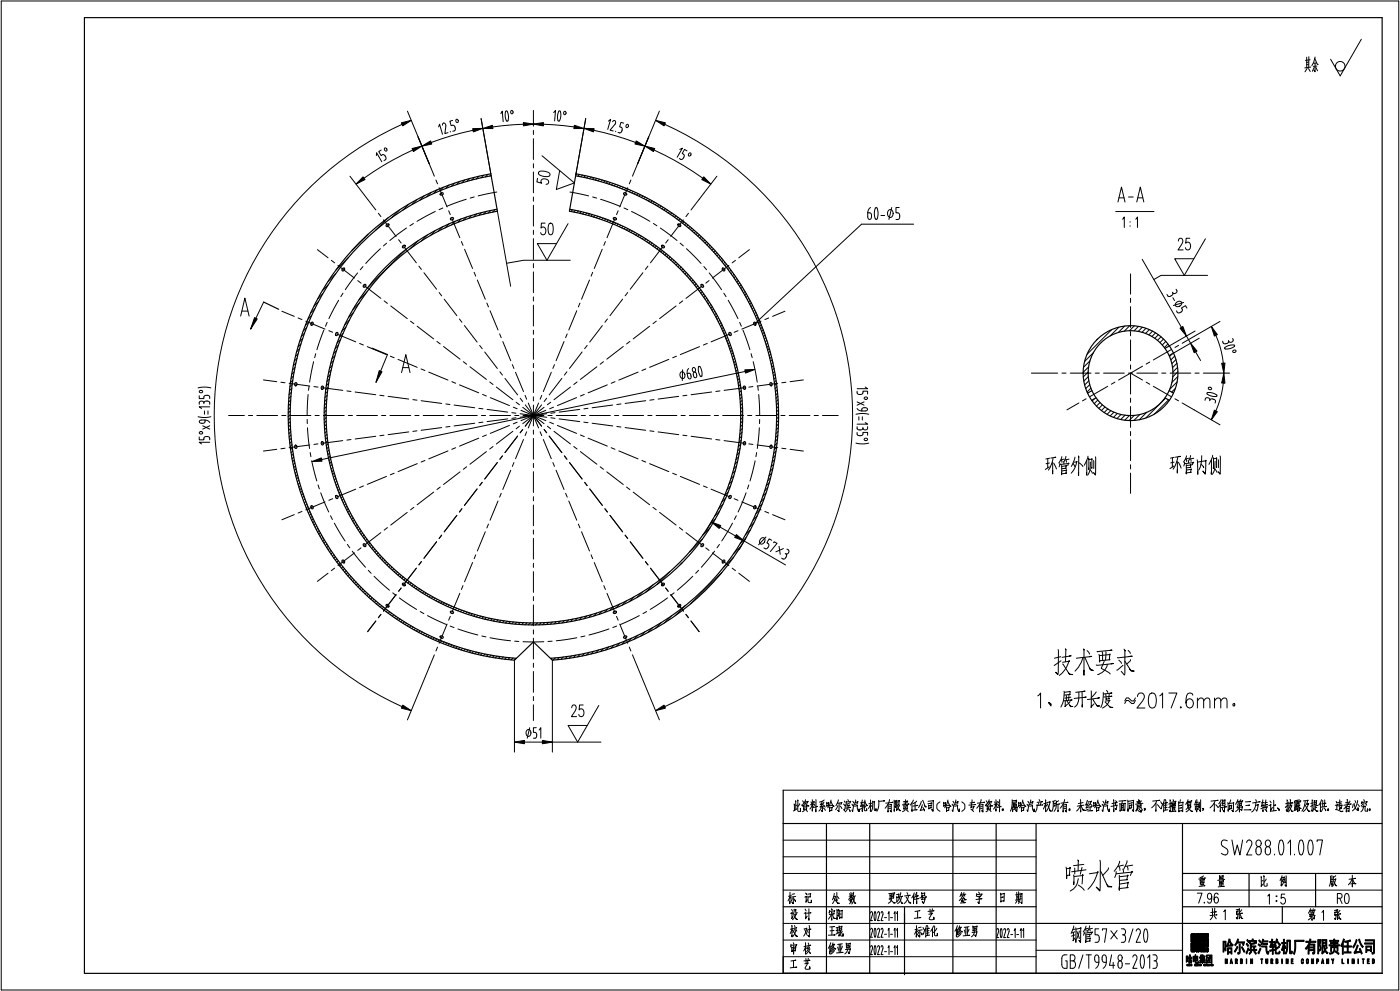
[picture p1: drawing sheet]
<svg xmlns="http://www.w3.org/2000/svg" width="419mm" height="297mm" viewBox="0 0 419 297" stroke-linecap="round" stroke-linejoin="round" font-family="sans-serif">
<g fill="none" stroke="#000" stroke-width=".3">
<path d="M.4 .3h418.7v296.1h-418.7zM391.5 17.1v3.1M392 18.6l-.5 .1M392 19.3l-.5 .1M392.1 17v3.1M392.5 17.9l-1.4 .2M393.9 17.5l.8 1.8h.3M394 17.1l-.4 1.6-.6 1M394 18.9v2.6l-.4-.5M394.4 18.9l-.8 .1M394.6 19.8l-1.1 .1M407.9 11.8l-6.4 10.9-2.8-5"/>
<path d="M120.5 37.2a95.6 95.6 0 0 0-56.3 87.2 95.6 95.6 0 0 0 56.3 87.2M122.1 33.3l8 19.4M131.4 38l.3-.8 .9 3M132.6 37.5l.3-.7 .4 .2 .3 .5-.3 2.5 .9-.3M134.9 39.3v.2M135.6 36l-.8 .3 .4 1.3a.88 .88 0 0 1 1.2 .6 .88 .88 0 0 1-.7 1.1M141.7 39a87.2 87.2 0 0 0-12.5 3.7M144.1 35.5l3 16.5M150.1 34l.4-.7 .3 3.1M151.6 33.2h.1a2.72 2.72 0 0 1 .3 3.1 2.97 2.97 0 0 1-.4-3.1zM156.8 37.2l-9.2 .8M159.8 33.1v4.7"/>
<path d="M159.8 39v1.3M162.8 37.2l9.2 .8M165.9 33.7l.5-.6-.2 3.1M167.4 33.3l.3-.1a2.72 2.72 0 0 1-.3 3.1l-.2-.2-.2-1.1zM169 33.5l.1-.2a.45 .45 0 0 1 .5 .6 .45 .45 0 0 1-.7 .3zM175.5 35.5l-2.9 16.5M177.9 39a87.2 87.2 0 0 1 12.5 3.7M182.3 36.3l.7-.6-.9 3M183.5 36.4l.6-.3 .3 .3v.6l-1.6 2 .9 .2M184.5 39.3l-.1 .1M186.9 36.9l-.9-.3-.4 1.4a.88 .88 0 0 1 .8 1.1 .88 .88 0 0 1-1.2 .5M197.6 33.3l-8.1 19.4"/>
<path d="M199.2 37.2a95.6 95.6 0 0 1 56.3 87.2 95.6 95.6 0 0 1-56.3 87.2M391.6 20.5l-.6 1M392 20.5l.5 .9M392.7 20.1l-1.8 .2M393.7 20.2l-.5 1.2M394.2 20.1l.6 1.1M104.8 52.8l7.8 10.1M112.8 46.6v-.9l1.6 2.7M114.2 44.9l-.7 .5 .7 1.2a.88 .88 0 0 1 1.3 .2 .88 .88 0 0 1-.5 1.3M123.7 44.9a87.5 87.5 0 0 0-14.6 8.4M124.9 59.8l-1.5 1.5M125.3 41l3.3 8"/>
<path d="M127.1 58.6l-1.4 1.4M129.1 57.6l-1.3 1.3M130.6 53.9l.5 1.1M131 56.8l-1.2 1.2M131.6 56.2l2.3 5.8M132.8 56.1l-1.1 1M134.5 55.4l-1 1.1M136.1 54.9l-.9 .9M137.7 54.3l-.9 1M139.2 53.9l-.8 .9M139.7 59.7l-5.9 2.1M140.7 53.4l-.9 .9"/>
<path d="M142.1 59l-1.2 .3M142.1 53.1l-.8 .8M143.5 52.8l-.8 .8M144.9 52.5l-.8 .7M146.2 52.2l-.8 .8M147.1 52.3l-.3 .4M148.8 57.5l-5.5 1.1M159.8 41.5v6.3M159.8 49v1.2M159.8 51.5v6.2M159.8 59v1.2M161.1 53.4l-.2 1.1 1.4 .3a.73 .73 0 0 1-.2-.7 .73 .73 0 0 1 .6-.5l.5-.1a1.04 1.04 0 0 1 1.1 1.3l-.7 .4"/>
<path d="M161.6 51.3l1.3-.1a1.55 1.55 0 0 1 1.9 1.3 1.83 1.83 0 0 1-2.1 .3l-1.3-.6v-.6zM162.4 46.6l9.7 8.2-5.4 1.9 1-5.6M170.8 57.5l5.5 1.1M172.8 52.1l-.3 .2M173.6 52.2l-.5 .6M174.5 52.4l-.5 .5M175.4 52.6l-.5 .5M176.3 52.8l-.5 .5M177.1 53l-.5 .5M177.6 59l1.2 .3M178 53.2l-.5 .5M178.8 53.4l-.5 .5"/>
<path d="M179.6 53.7l-.4 .4M179.9 59.7l5.9 2.1M180.5 53.9l-.5 .5M181.3 54.1l-.5 .5M182.1 54.4l-.5 .5M182.9 54.6l-.5 .5M183.7 54.9l-.5 .5M184.5 55.2l-.5 .5M185.2 55.5l-.4 .4M186 55.8l-.5 .4M186.8 56.1l-.5 .4M187.5 56.3l-.4 .5"/>
<path d="M188.1 56.2l-2.4 5.8M188.3 56.7l-.5 .4M189 57l-.5 .4M189 53.9l-.5 1.1M189.7 57.3l-.4 .5M190.5 57.6l-.5 .5M191.2 58l-.5 .4M191.9 58.3l-.4 .5M192.6 58.7l-.4 .4M193.3 59l-.4 .5M194 59.4l-.4 .4M194.7 59.7l-.4 .5"/>
<path d="M196 44.9a87.5 87.5 0 0 1 14.6 8.4M203.7 44.7l.7-.3-1.5 2.7M205.8 45.2l-.7-.5-.7 1.2a.88 .88 0 0 1 .4 1.3 .88 .88 0 0 1-1.3 .3M214.8 52.8l-7.8 10.1M335.3 59.2h1.5M338.1 59h1.4M340.9 59.2h1.5M95.1 74.7l3.2 2.5M99.3 77.9l1 .8M101.3 79.5l4.9 3.8M104.4 77.1l-3.7 3.7M108.8 79.8l-.9 1"/>
<path d="M110.3 70.1l-4.8 4.9M113.4 63.9l.7 .9M114 74.5l-4.4 4.4M114.9 65.8l3.8 5M115.8 72.8l-.9 .8M116.2 65.3l-3.7 3.7M119.4 71.8l.8 1M119.7 62.9l-2.3 2.3M120.9 73.7l3.8 5M121.6 74.7l-11.5 11.5M121.8 68.3l-5 3.7M122.4 61.2l-1.7 1.7"/>
<path d="M123.9 66.9l-1.1 .7M125.3 72.1l-2.4 2.4M125.5 79.7l.8 1M128.1 70.3l-1.9 1.9M130.4 63.3l-5.5 3M130.5 69l-1.6 1.5M132.6 67.9l-1.3 1.4M132.7 62.3l-1.2 .5M134.4 63.1l.5 1.2M134.6 67l-1.2 1.2M135.4 65.4l2.4 5.8M136.4 66.2l-1.1 1.1"/>
<path d="M138.1 65.6l-1 1M138.2 72.3l.5 1.2M139.2 74.6l2.4 5.8M139.7 65l-.9 1M141.3 64.5l-.9 .9M142.8 64l-.9 .9M144.3 63.7l-.9 .8M145.7 63.3l-.9 .8M147 63l-.8 .8M148.3 62.8l-.7 .7M149 63.1l-.1 .2M149 63.2l4 22.5"/>
<path d="M159.8 61.5v6.2M159.8 68.9v1.3M159.8 71.4v6.3M159.8 78.9v1.3M163.3 66.8h-1.1l-.1 1.5a.73 .73 0 0 1 .7-.4 .73 .73 0 0 1 .6 .6l.1 .5a1.04 1.04 0 0 1-1 1.3l-.5-.7M164.5 67l.6-.2a1.83 1.83 0 0 1 .7 2l-.4 1.3-.5 .2a1.82 1.82 0 0 1-.7-2zM170.2 67l-6.3 10.9-2.9-5h5.8M170.9 77.9h-14l-5.1 .9M171.5 62.8l-.5 .5M172.4 63l-.5 .5M173.3 63.2l-.5 .5M174.2 63.4l-.5 .5"/>
<path d="M175 63.6l-.5 .5M175.9 63.8l-.5 .5M176.7 64l-.5 .5M177.5 64.3l-.5 .4M178.3 64.5l-.5 .5M179.1 64.7l-.4 .5M179.9 65l-.5 .5M180.4 74.6l-2.4 5.8M180.7 65.3l-.5 .5M181.4 72.3l-.5 1.2M181.5 65.6l-.5 .4M182.3 65.8l-.5 .5"/>
<path d="M183 66.1l-.5 .5M183.8 66.5l-.5 .4M184.2 65.4l-2.3 5.8M184.5 66.8l-.4 .4M185.2 63.1l-.5 1.2M185.2 67.1l-.4 .4M186 67.4l-.5 .5M186.7 67.8l-.5 .4M187 62.3l1.1 .5M187.4 68.1l-.4 .4M188.1 68.4l-.4 .5M188.8 68.8l-.4 .5"/>
<path d="M189.2 63.3l5.5 3M189.5 69.2l-.4 .4M190.2 69.5l-.4 .5M190.9 69.9l-.5 .5M191.5 70.3l-.4 .5M192.2 70.7l-.4 .4M192.9 71.1l-.5 .4M193.5 71.5l-.4 .5M194.1 79.7l-.7 1M194.1 71.9l-.4 .5M194.8 72.4l-.5 .4M195.4 60.1l-.5 .5"/>
<path d="M195.4 72.8l-.4 .4M195.8 66.9l1 .7M196 73.2l-.4 .4M196.1 60.5l-.5 .4M196.6 73.7l-.4 .4M196.7 60.9l-.4 .4M197.3 74.1l-.5 .4M197.4 61.3l-.4 .4M197.8 68.3l5 3.7M197.9 74.6l-.5 .4M198.1 61.7l-.5 .4M198.5 75l-.5 .5"/>
<path d="M198.7 73.7l-3.8 5M198.7 62.1l-.4 .4M199 75.5l-.4 .4M199.4 62.5l-.5 .4M199.6 76l-.4 .4M200 62.9l-.4 .4M200.2 71.8l-.8 1M200.2 76.4l-.4 .5M200.6 63.3l-.4 .5M200.8 76.9l-.5 .5M201.3 63.7l-.5 .5M201.3 77.4l-.4 .4"/>
<path d="M201.9 64.2l-.4 .4M201.9 77.9l-.4 .4M202.5 78.4l-.5 .4M202.5 64.6l-.4 .4M203 78.9l-.4 .5M203.1 65.1l-.4 .4M203.5 79.5l-.4 .4M203.7 65.5l-.4 .4M203.8 72.8l.9 .8M204.1 80l-.4 .4M204.3 66l-.4 .4M204.8 65.8l-3.8 5"/>
<path d="M204.9 66.4l-.4 .4M205.5 66.9l-.4 .4M205.7 74.5l4.4 4.4M206.1 67.4l-.4 .4M206.3 63.9l-.8 .9M206.7 67.8l-.4 .5M207.3 68.3l-.4 .4M207.8 68.8l-.4 .4M208.4 69.3l-.4 .4M209 69.8l-.5 .4M209.5 70.3l-.4 .4M210.1 70.8l-.5 .4"/>
<path d="M210.6 71.3l-.4 .5M210.9 79.8l.8 1M211.2 71.8l-.5 .5M211.7 72.4l-.4 .4M212.2 72.9l-.4 .4M212.7 73.4l-.4 .5M213.2 74l-.4 .4M213.8 74.5l-.5 .4M214.3 75.1l-.5 .4M214.8 75.6l-.5 .5M215.3 76.2l-.5 .4M215.7 76.8l-.4 .4"/>
<path d="M216.2 77.3l-.4 .5M216.7 77.9l-.4 .4M217.2 78.5l-.4 .4M217.6 79.1l-.4 .4M218.1 79.7l-.4 .4M218.4 79.5l-5 3.8M220.4 77.9l-1 .8M224.5 74.7l-3.2 2.5M260 63.7a1.04 1.04 0 0 1 1.2 .8 1.04 1.04 0 0 1-.7 1.2l-.5-.5zM260.8 62.1l-.5 .5-.3 1.1M262.4 62.2l.1-.1a3.1 3.1 0 0 1 0 3.6 3.4 3.4 0 0 1-.1-3.5zM263.9 64.5h1.2"/>
<path d="M266.2 63a.94 .94 0 0 1 1.2 .1 .94 .94 0 0 1 .1 1.2 .83 .83 0 0 1-.9 .8 .83 .83 0 0 1-.7-1zM267.2 62.1l-.9 3.6M269.4 62.1h-1v1.6a1.01 1.01 0 0 1 1.2 1 1.01 1.01 0 0 1-1.2 1M273.8 67.1h-15.7l-31.9 29.8M334.3 63.3h11.4M334.9 60.5l1.1-4.5 1.1 4.5M336.4 65.7l.4-.7v3.1M338.6 66.4v.1M338.6 67.6v.2M340.3 65.7l.5-.7v3.1M340.6 60.5l1-4.5 1.1 4.5M342.2 77.6l11.8 20.4"/>
<path d="M353 72.2l.2-.5a.75 .75 0 0 1 1.1-.1 .75 .75 0 0 1 0 1.1l-1.4 2.1h1.6M356.5 71.3h-1.1l-.1 1.5a.73 .73 0 0 1 .7-.3 .73 .73 0 0 1 .6 .5l.1 .5a1.04 1.04 0 0 1-1 1.3l-.5-.6M361.2 71.5l-6.4 10.9-2.9-4.9h5.8M72.1 94.6l1.3-5.3 1.2 5.3M72.5 93.1h1.8M79 90.4l-3.9 8.1M84.4 93.2l3.8 1.5M89.3 95.2l1.2 .5M91.2 99.8l-.9 .9M91.6 96.1l5.8 2.4M91.9 98.1l-1.1 1M92.6 96.3l-1.1 1.1"/>
<path d="M93.4 94.4l-1.2 1.2M94.3 92.4l-1.2 1.3M95.4 90.3l-1.3 1.4M96.7 87.9l-1.5 1.6M97 98.8l-2 5.9M98 96.5l-.5 1.2M98.3 85.3l-1.7 1.7M98.5 99l1.2 .5M100.6 82l-2.3 2.2M100.8 100l5.8 2.3M101.5 89.9l-3 5.5M102.8 99.9l-1.1 1.1"/>
<path d="M102.8 87.8l-.7 1M103.6 97.9l-1.2 1.3M104.7 95.8l-1.4 1.4M105.9 93.5l-1.5 1.5M107.1 81.7l-3.6 5M107.2 84l1 .8M107.6 90.8l-1.8 1.8M109.2 85.5l4.9 3.8M109.9 87.4l-2.4 2.4M115.1 90.1l1 .7M117.1 91.6l4.9 3.8M123 96.1l1 .8"/>
<path d="M125 97.7l4.9 3.8M127 81.7l3.8 4.9M131.6 87.6l.7 1M133.1 89.6l3.8 4.9M137.6 95.5l.8 1M139.2 97.5l3.7 4.9M142.1 81.5l.4 1.2M143 83.8l2.4 5.8M145.9 90.7l.4 1.2M146.8 93l2.4 5.8M149.7 99.9l.5 1.2M159.8 81.4v6.2"/>
<path d="M159.8 88.9v1.2M159.8 91.4v6.2M159.8 98.8v1.3M169.9 99.9l-.4 1.2M172.8 93l-2.4 5.8M173.8 90.7l-.5 1.2M176.6 83.8l-2.4 5.8M177.6 81.5l-.5 1.2M180.5 97.5l-3.8 4.9M182 95.5l-.8 1M186.5 89.6l-3.8 4.9M188.1 87.6l-.8 1"/>
<path d="M192.6 81.7l-3.8 4.9M194.6 97.7l-4.9 3.8M196.6 96.1l-1 .8M202.6 91.6l-5 3.8M204.5 90.1l-1 .7M204.6 80.5l-.4 .4M205.1 81.1l-.4 .4M205.6 81.6l-.4 .4M206.1 82.1l-.4 .5M206.6 82.7l-.4 .4M207.1 83.3l-.4 .4M207.6 83.8l-.4 .5"/>
<path d="M208.1 84.4l-.4 .4M208.6 85l-.4 .4M209 85.6l-.4 .4M209.5 86.2l-.4 .4M210 86.8l-.5 .4M210.4 87.4l-.4 .4M210.5 85.5l-5 3.8M210.9 88l-.5 .4M211.3 88.6l-.4 .4M211.7 89.2l-.4 .5M212.1 89.9l-.4 .4M212.4 84l-.9 .8"/>
<path d="M212.5 81.7l3.7 5M212.6 90.5l-.5 .4M213 91.2l-.4 .4M213.4 91.8l-.5 .5M213.8 92.5l-.5 .4M214.2 93.1l-.5 .5M214.6 93.8l-.5 .5M214.9 94.5l-.4 .4M215.3 95.2l-.5 .4M215.7 95.9l-.5 .4M216 96.6l-.4 .4M216.4 97.3l-.5 .5"/>
<path d="M216.7 98l-.5 .5M216.9 87.8l.6 1M217 98.7l-.4 .5M217.3 99.5l-.4 .4M218.2 89.9l2.9 5.5M218.6 80.3l-.5 .4M218.8 100l-5.8 2.3M219 80.9l-.4 .4M219.5 81.5l-.5 .4M219.9 82.1l-.4 .5M220.3 82.7l-.4 .5M220.8 83.4l-.5 .4"/>
<path d="M221.1 99l-1.1 .5M221.2 84l-.4 .4M221.6 84.7l-.4 .4M221.6 96.5l.5 1.2M222 85.3l-.4 .4M222.4 86l-.4 .4M222.6 98.8l2.1 5.9M222.8 86.6l-.4 .4M223.2 87.3l-.4 .4M223.6 87.9l-.4 .5M224 88.6l-.5 .5M224.4 89.3l-.5 .4"/>
<path d="M224.7 90l-.4 .4M225.1 90.7l-.5 .4M225.5 91.4l-.5 .4M225.8 92.1l-.4 .4M226.1 92.8l-.4 .5M226.5 93.5l-.5 .5M226.8 94.2l-.4 .5M227.1 95l-.4 .4M227.4 95.7l-.4 .5M227.8 96.5l-.5 .4M228 96.1l-5.7 2.4M228.1 97.2l-.5 .5"/>
<path d="M228.4 98l-.5 .4M228.7 98.8l-.5 .4M228.9 99.5l-.4 .5M230.3 95.2l-1.1 .5M235.2 93.2l-3.7 1.5M333.1 98.7l-7.4 7.4M335.2 98l-2.6 2.6M337 97.6l-2 2M338.5 97.5l-1.7 1.7M338.7 82v6.1M338.7 89.3v1.2M338.7 91.8v6.2"/>
<path d="M338.7 99.3v1.2M339.9 97.6l-1.5 1.4M341.1 97.7l-1.3 1.3M342.3 98l-1.3 1.2M343.3 98.3l-1.1 1.2M344.4 98.7l-1.2 1.1M345.3 99.1l-1.1 1.2M346.2 99.7l-1.1 1M351.3 87.5l.1 .2M351.4 87.7a.92 .92 0 0 1-.7 1 .92 .92 0 0 1-1.1-.5M351.4 89.1l.5 .9M352.4 86.6l.2 .9-.8 .4-.4-.2"/>
<path d="M352.4 90.6a.82 .82 0 0 1 1.1-.5 .82 .82 0 0 1 .5 1.1 .94 .94 0 0 1-1 .7 .94 .94 0 0 1-.9-.8zM354.6 90.5l-3 1M355.6 92.2l-.4-.7-1.2 .7a.88 .88 0 0 1-.3 1.3 .88 .88 0 0 1-1.2-.4M358.1 99.1l-7.7 4.5M361.8 82.4h-14l-2.1 1.3M365.5 96.2l-11.3 6.6M59.3 116.1l1.6-.2 2.3 .2M59.7 118.5v.8h1.4a.88 .88 0 0 1 .9-1 .88 .88 0 0 1 .8 1M78.9 113.7l4 .6M84.2 114.4l1.2 .2M86.6 114.8l6.2 .8M87.1 119.8l-.6 .6"/>
<path d="M87.2 118.6l-.7 .7M87.3 117.5l-.7 .6M87.4 116.3l-.7 .7M87.5 115.1l-.6 .7M87.7 113.9l-.7 .7M87.9 112.6l-.7 .7M88.1 111.3l-.7 .8M88.4 110l-.8 .8M88.6 108.7l-.7 .8M89 107.3l-.8 .8M89.3 105.9l-.8 .8M89.7 104.4l-.8 .9"/>
<path d="M90.2 102.9l-.9 .9M90.7 101.4l-1 .9M92.3 118.1l-.3 6.2M92.6 115.6l-.2 1.3M94 108.3l-1.2 6.1M94 115.7l1.3 .2M94.6 105.9l-.3 1.2M96.5 116.1l6.2 .8M97.9 119.5l-.6 .7M98 118.4l-.7 .6M98.1 117.2l-.6 .7M98.3 116l-.7 .7"/>
<path d="M98.5 114.7l-.7 .8M98.7 113.5l-.7 .7M98.9 112.2l-.7 .7M99.2 110.8l-.8 .8M99.5 109.4l-.8 .8M99.9 108l-.8 .8M100.4 106.5l-.9 .9M100.8 105l-.9 .9M101.4 103.3l-1 1M102 101.7l-1 1M103.9 117l1.3 .2M106.4 117.4l6.2 .8"/>
<path d="M107.7 102.8l1.2 .5M110 103.8l5.8 2.4M113.8 118.3l1.2 .2M116.1 106.2l-3.4 8.2M116.3 118.7l6.2 .8M116.9 106.6l1.2 .5M119.2 107.6l5.8 2.4M120.3 111.6l1.3-5.4 1.3 5.4M120.7 110.1h1.8M123.7 119.6l1.2 .2M126.2 110.5l1.1 .4M126.2 120l6.1 .8"/>
<path d="M128.5 111.4l5.7 2.4M130.9 102.2l1 .8M132.9 103.7l4.9 3.8M135.4 114.3l1.1 .4M137.7 115.2l5.7 2.4M138.8 108.3l1 .7M140.8 109.8l4.9 3.8M143.7 103.4l.8 1M144.6 118.1l1.1 .5M145.2 105.4l3.8 4.9M146.7 114.4l1 .7M146.9 119l5.7 2.4"/>
<path d="M148.7 115.9l5 3.8M149.8 111.3l.7 1M150.6 102.2l2.4 5.8M151.3 113.3l3.8 4.9M153.5 109.2l.5 1.1M154.5 111.5l2.3 5.7M155.8 119.2l.8 1M157.3 118.4l.5 1.1M159.8 101.3v6.3M159.8 108.8v1.3M159.8 111.3v6.2M159.8 118.8v1.2"/>
<path d="M162.3 118.4l-.5 1.1M163.8 119.2l-.8 1M165.2 111.5l-2.4 5.7M166.1 109.2l-.5 1.1M168.3 113.3l-3.8 4.9M169 102.2l-2.4 5.8M169.9 111.3l-.8 1M170.9 115.9l-4.9 3.8M172.7 119l-5.7 2.4M172.9 114.4l-1 .7M174.4 105.4l-3.8 4.9M175.1 118.1l-1.2 .5"/>
<path d="M175.9 103.4l-.7 1M178.8 109.8l-4.9 3.8M180.8 108.3l-1 .7M182 115.2l-5.8 2.4M184.3 114.3l-1.2 .4M186.7 103.7l-4.9 3.8M188.7 102.2l-1 .8M191.2 111.4l-5.8 2.4M193.5 120l-6.2 .8M193.5 110.5l-1.2 .4M195.9 119.6l-1.2 .2M200.4 107.6l-5.8 2.4"/>
<path d="M202.7 106.6l-1.2 .5M203.3 118.7l-6.1 .8M203.9 111.5a.99 .99 0 0 1 1.3 .3 .99 .99 0 0 1-.2 1.3 .99 .99 0 0 1-1.3-.3 .99 .99 0 0 1 .2-1.3zM204.5 110.7l-.1 3.2M205.8 118.3l-1.2 .2M205.9 111.8a.89 .89 0 0 1 1.1 .5 .89 .89 0 0 1-.4 1.2l-.4-.3zM206.3 110.3l-.4 .7v.8M207.7 110.1a.63 .63 0 0 1 .7 .6 .63 .63 0 0 1-.7 .6l-.3-.8zM207.9 111.4a.9 .9 0 0 1 .8 .7 .9 .9 0 0 1-.4 1l-.5-.6-.1-.6zM209.3 109.7h.2a2.71 2.71 0 0 1 .6 3 2.95 2.95 0 0 1-.8-3zM209.6 103.8l-5.8 2.4M211.9 102.8l-1.2 .5"/>
<path d="M213.2 117.4l-6.1 .8M215.7 117l-1.2 .2M217.7 100.2l-.5 .5M218 101l-.5 .4M218.3 101.7l-.5 .5M218.6 102.5l-.5 .5M218.8 103.3l-.4 .4M219.1 104.1l-.4 .4M219.4 104.8l-.5 .5M219.6 105.7l-.4 .4M219.9 106.5l-.5 .4M220.1 107.3l-.5 .5"/>
<path d="M220.4 108.1l-.5 .5M220.6 108.9l-.5 .5M220.8 109.8l-.5 .5M221 110.6l-.5 .6M221.2 111.5l-.5 .5M221.4 112.4l-.6 .5M221.5 113.3l-.5 .5M221.7 114.2l-.6 .5M221.8 115.1l-.5 .5M222 116l-.6 .6M222.1 117l-.6 .5M222.2 117.9l-.6 .6"/>
<path d="M222.3 118.9l-.6 .5M222.3 119.9l-.5 .5M223.1 116.1l-6.2 .8M223.3 111.2l-126.9 26.4M225 105.9l.4 1.2M225.6 115.7l-1.3 .2M225.7 108.3l1.2 6.1M227 115.6l.2 1.3M227.3 118.1l.3 6.2M229.2 100.3l-.4 .5M229.5 101.1l-.5 .5M229.7 101.9l-.4 .5"/>
<path d="M230 102.7l-.5 .5M230.2 103.5l-.4 .5M230.5 104.3l-.5 .5M230.7 105.2l-.5 .4M230.9 106l-.5 .5M231.1 106.8l-.4 .5M231.3 107.7l-.4 .5M231.5 108.5l-.5 .5M231.7 109.4l-.5 .5M231.9 110.3l-.5 .5M232.1 111.2l-.5 .5M232.2 112.1l-.5 .5"/>
<path d="M232.4 113l-.5 .5M232.5 113.9l-.5 .5M232.7 114.8l-.6 .6M232.8 115.8l-.6 .5M232.9 116.7l-.6 .6M233 117.7l-.6 .5M233 114.8l-6.2 .8M233.1 118.7l-.6 .5M233.1 119.7l-.5 .5M235.5 114.4l-1.3 .2M240.7 113.7l-4 .6M256.8 117.1a.88 .88 0 0 0 .9 1 .88 .88 0 0 0 .8-1h1.4v.9"/>
<path d="M259.2 115.9l.7 .5h-3.1M309 111.7h7.9M318.2 111.7h1.2M320.7 111.7h6.2M325.4 119.4l-1.1 .6M326 111.4l-1.4 1.4M326.1 112.8l-1.4 1.3M326.2 109.8l-1.7 1.7M326.2 114l-1.2 1.3M326.5 115.1l-1.2 1.2M326.6 108l-2 2M326.8 116.2l-1.1 1.2"/>
<path d="M327.6 105.6l-2.6 2.6M327.9 119.4l-.7 .6M328.1 111.7h1.3M328.9 101.5l-.4 .4M328.9 119.8l-1.1 1M330.6 111.7h6.2M331.9 115.7l-5.4 3.1M334 114.4l-1 .6M338.1 111.7h1.2M338.7 101.8v6.2M338.7 109.2v1.3M338.7 111.7v6.3"/>
<path d="M338.7 119.2v1.3M338.7 111.7l-3.6 2.1M338.7 111.7l3.6 2.1M340.6 111.7h6.2M342.3 109.6l-3.6 2.1M343.4 114.4l1.1 .6M344.5 108.4l-1.1 .6M345.6 115.7l5.4 3.1M347.1 100.2l-1.1 1.1M347.8 100.8l-1 1.1M348.1 111.7h1.2M348.6 101.5l-1.1 1.1"/>
<path d="M349.2 119.2l-5.9 5.9M349.3 102.2l-1.1 1.1M349.9 103l-1 1.1M350.1 119.7l-4.2 4.3M350.6 111.7h6.2M351 104.6l-5.4 3.2M351.2 105.9l-.8 .8M352 106.6l-1.2 1.2M352 119.4l1.1 .6M352.2 116.3l-1.2 1.1M352.3 107.6l-1.2 1.3M352.6 108.8l-1.3 1.3"/>
<path d="M352.7 114.3l-2.2 2.3M352.8 110l-1.4 1.4M352.9 112.7l-1.8 1.8M352.9 111.3l-1.5 1.5M353.1 103.4l-1.1 .6M355.5 100.6l1.2 2.2M358 111.7h1.3M358.2 105.3l1.5 2.6M359.3 101.3l-7.7 4.4M360.5 111.7h7.9M361.7 117.6a2.96 2.96 0 0 1 2.9 .9 2.71 2.71 0 0 1-3-.8zM362.5 119.7l-.4-.6h-.6l-.5 .8"/>
<path d="M362.5 119.7a.92 .92 0 0 1 1.2-.2 .92 .92 0 0 1 .3 1.2M362.5 119.7l-.1 .3M364.3 100.4l1.6 4.9 .6 3.4M366.3 102.1a.92 .92 0 0 0 .9 .8 .92 .92 0 0 0 .9-.7M366.5 114.7l-.6 3.4-1.6 4.9M367 104l1.6-.7h1.1l.2 .2a2.72 2.72 0 0 1-3 .8zM368.1 101.9v.3M369.3 101.3v.9l-.8 .3-.4-.3M59.3 124.8l1.6 .2 2.3-.2M59.7 130.8v.9h1.4a.88 .88 0 0 1 .9-1 .88 .88 0 0 1 .8 1M60.7 127.5l2.1 1M61.1 120.6l-.6-.5-.5 .1-.3 .9"/>
<path d="M61.1 120.6a.92 .92 0 0 1 1.1-.5 .92 .92 0 0 1 .6 1M61.1 120.6v.2M61.3 123v1M61.4 125.7a.89 .89 0 0 1-.7 1 .89 .89 0 0 1-1-.6 2.45 2.45 0 0 1 3.1 .4M62.3 123v1M62.8 121.8h-3.1l.7 .5M62.8 132.4h-3.1l.7 .5M62.8 127.5l-2.1 1M68.5 124.4h4.7M74.5 124.4h1.2M76.9 124.4h6.3M82.9 134.5l-4 .5"/>
<path d="M84.4 124.4h1.3M85.4 134.2l-1.2 .2M86.9 124.4h6.2M86.9 124.1l-.6 .6M87 125.2l-.6 .6M87 123.1l-.6 .6M87 126.2l-.6 .6M87 122l-.6 .6M87 127.3l-.6 .5M87 120.9l-.6 .6M87.1 128.3l-.6 .5M87.1 129.3l-.5 .5"/>
<path d="M87.2 130.3l-.6 .5M87.3 131.2l-.6 .6M87.4 132.2l-.6 .5M87.5 133.1l-.6 .6M87.6 134.1l-.5 .5M87.7 135l-.5 .5M87.9 135.9l-.6 .5M88 136.8l-.5 .5M88.2 137.7l-.5 .5M88.4 138.6l-.6 .5M88.5 139.5l-.5 .5M92 125.6l.1 1.2"/>
<path d="M92.1 128.1l.6 6.2M92.8 133.2l-6.2 .8M92.9 135.5l.3 1.2M93.4 138l1.5 6M94.4 124.4h1.2M95.3 132.9l-1.3 .2M96.9 124.4h6.2M97.7 123.9l-.6 .7M97.7 125l-.6 .6M97.7 122.9l-.6 .6M97.7 126l-.5 .6M97.8 121.8l-.6 .6"/>
<path d="M97.8 127.1l-.6 .5M97.8 128.1l-.5 .5M97.8 120.7l-.6 .6M97.9 129.1l-.6 .5M98 130l-.6 .6M98.1 131l-.6 .5M98.2 131.9l-.6 .6M98.3 132.9l-.5 .5M98.4 133.8l-.5 .5M98.6 134.7l-.5 .5M98.7 135.6l-.5 .5M98.9 136.5l-.5 .5"/>
<path d="M99.1 137.4l-.5 .5M99.3 138.3l-.5 .5M99.5 139.1l-.5 .5M99.7 139.9l-.5 .5M102.7 131.9l-6.2 .8M104.4 124.4h1.2M105.2 131.6l-1.3 .2M106.9 124.4h6.2M112.6 130.6l-6.2 .8M114.3 124.4h1.3M115 130.3l-1.2 .2M116.8 124.4h6.3"/>
<path d="M122.5 129.3l-6.2 .8M124.3 124.4h1.2M124.9 129l-1.2 .1M125 138.8l-5.8 2.4M126.8 124.4h6.2M127.3 137.9l-1.1 .4M132.3 128l-6.1 .8M133.6 120.9l1.2 .2M134.2 135l-5.7 2.4M134.3 124.4h1.2M134.8 127.7l-1.2 .1M136.1 121.3l6.1 .8"/>
<path d="M136.5 134l-1.1 .5M136.8 124.4h6.2M139.8 139.7l-1 .8M142.2 126.7l-6.1 .8M143.4 131.2l-5.7 2.4M143.5 122.2l1.2 .2M144.2 124.4h1.3M144.7 126.4l-1.2 .1M145.7 130.2l-1.1 .5M145.7 135.2l-4.9 3.8M145.9 122.6l6.2 .8M146.7 124.4h6.3"/>
<path d="M147.7 133.7l-1 .7M149 138.5l-3.8 4.9M150.5 136.5l-.7 1M152.1 125.4l-6.2 .8M152.6 127.4l-5.7 2.4M153.3 123.5l1.3 .2M153.7 129.1l-5 3.8M153.8 121.9l1.1 .5M154 138.5l-.5 1.1M154.2 124.4h1.3M154.6 125.1l-1.3 .1M154.6 120.4l1 .8"/>
<path d="M154.9 126.4l-1.1 .5M155.1 130.6l-3.8 4.9M155.6 127.6l-1 .8M155.8 123.9l8 1M156.1 122.9l7.4 3M156.6 128.6l-.8 1M156.6 121.9l6.4 4.9M156.7 124.4h6.2M156.8 131.6l-2.3 5.7M157.4 121.2l4.9 6.4M157.8 129.3l-.5 1.1M158.3 120.7l3.1 7.4"/>
<path d="M159.8 121.3v6.2M159.8 128.8v1.2M159.8 131.2v6.3M159.8 138.7v1.3M161.4 120.7l-3.1 7.4M161.8 129.3l.5 1.1M162.3 121.2l-4.9 6.4M162.8 131.6l2.4 5.7M163 121.9l-6.4 4.9M163 128.6l.8 1M163.5 122.9l-7.4 3M163.8 123.9l-8 1"/>
<path d="M164 127.6l1 .8M164.2 124.4h1.2M164.5 130.6l3.8 4.9M164.7 126.4l1.1 .5M165 120.4l-1 .8M165 125.1l1.3 .1M165.6 138.5l.5 1.1M165.8 121.9l-1.1 .5M166 129.1l4.9 3.8M166.3 123.5l-1.3 .2M166.7 124.4h6.2M167 127.4l5.7 2.4"/>
<path d="M167.5 125.4l6.2 .8M169.1 136.5l.8 1M170.6 138.5l3.8 4.9M171.9 133.7l1 .7M173.7 122.6l-6.2 .8M173.9 135.2l4.9 3.8M173.9 130.2l1.2 .5M174.1 124.4h1.3M174.9 126.4l1.3 .1M176.2 122.2l-1.3 .2M176.2 131.2l5.8 2.4M176.6 124.4h6.3"/>
<path d="M177.4 126.7l6.2 .8M179.8 139.7l1 .8M183.1 134l1.2 .5M183.6 121.3l-6.2 .8M184.1 124.4h1.3M184.8 127.7l1.2 .1M185.4 135l5.8 2.4M186 120.9l-1.2 .2M186.6 124.4h6.2M187.3 128l6.2 .8M192.3 137.9l1.2 .4M194.1 124.4h1.2"/>
<path d="M194.6 138.8l5.8 2.4M194.7 129l1.2 .1M196.6 124.4h6.2M197.2 129.3l6.1 .8M204.1 124.4h1.2M204.6 130.3l1.2 .2M206.5 124.4h6.3M207.1 130.6l6.1 .8M214 124.4h1.3M214.5 131.6l1.2 .2M216.5 124.4h6.2M216.9 131.9l6.2 .8"/>
<path d="M220.7 139.5l-.9 .9M221 138.1l-.8 .8M221.3 136.8l-.8 .8M221.5 135.5l-.7 .7M221.7 134.2l-.7 .8M221.9 133l-.7 .7M222.1 131.8l-.7 .7M222.2 130.6l-.7 .7M222.3 129.4l-.6 .7M222.4 128.3l-.7 .6M222.4 120.9l-.5 .5M222.5 127.2l-.7 .6"/>
<path d="M222.5 121.9l-.6 .5M222.5 126.1l-.6 .6M222.5 122.9l-.6 .6M222.5 125l-.6 .6M222.5 123.9l-.6 .6M224 124.4h1.2M224.3 132.9l1.3 .2M226.2 138l-1.5 6M226.5 124.4h6.2M226.7 135.5l-.2 1.2M226.8 133.2l6.2 .8M227.5 128.1l-.6 6.2"/>
<path d="M227.6 125.6v1.2M231.8 138.9l-.7 .8M232.1 137.6l-.8 .8M232.3 136.3l-.7 .8M232.5 135.1l-.7 .7M232.7 133.9l-.7 .7M232.8 132.7l-.7 .6M232.9 131.5l-.6 .7M233 130.3l-.6 .7M233.1 129.2l-.6 .6M233.2 120.7l-.6 .5M233.2 128.1l-.7 .6"/>
<path d="M233.2 121.7l-.6 .6M233.2 127l-.6 .6M233.3 122.7l-.6 .6M233.3 125.9l-.7 .6M233.3 123.7l-.6 .6M233.3 124.8l-.6 .6M234 124.4h1.2M234.2 134.2l1.3 .2M236.5 124.4h6.2M236.7 134.5l4 .5M243.9 124.4h1.3M246.4 124.4h4.7"/>
<path d="M256.4 124l1.6-.2 2.3 .2M256.4 132.7l1.6 .2 2.3-.2M256.8 122.3a2.49 2.49 0 0 0 3 .6l.1-.2a.89 .89 0 0 0-1-.6 .89 .89 0 0 0-.7 .9M256.8 127.7a.92 .92 0 0 0 .7 1 .92 .92 0 0 0 1-.5M256.8 129.5a.88 .88 0 0 0 .9 1 .88 .88 0 0 0 .8-1h1.4v.8M256.8 120.3l2.1 1M257.3 124.8v1M258.4 124.8v1M258.5 128v.2M258.9 120.3l-2.1 1M259.2 126.5l.7 .5h-3.1M259.9 127.7l-.2 .9h-.9l-.3-.4"/>
<path d="M313.9 137.4v2.7M314.4 139.8l-1.2 .8M314.4 138.6l-1 .2M314.4 137.2l-1.1 .2M315.3 138.3l.1 3.6v-.9M315.5 137.2l-.3 1.4-1.1 2.1M315.7 138.7l.8 1.7M315.9 137l.4-.1-1.5 .2M317.5 138.7l-.2 1.1M317.5 139.1l2.8-.3-.1-.2-.3 .8M318 137.7l.2 .7M318.1 139.4v2.8v-.7"/>
<path d="M318.1 136.7l-.9 1.9M318.1 139.6l1.4-.2v-.1l-.1 .9-1.3 .1M318.7 138.2l.1 .6M318.8 137.5l-.9 .2M319.3 136.6l-.5 1.6M319.4 137.7l.1 .7M320.3 137.5l-1.2 .2M321.5 138.8l.5 .9M321.8 138.3l.9-.1a6.9 6.9 0 0 1-1.8 3.5M322.1 136.9l-1.1 2.7M323.1 136.5l.1 5.9v-1M323.2 138.5l1.2 1.2"/>
<path d="M323.3 120.6l-3.6 2.1M325.6 137.9v4.4v-.7M326 136.6l-1.1 2.7M326.7 138.3a5.6 5.6 0 0 1-.8 4M327.1 140v.2v-2.9l.1 .2-1 .1v-.4v3.4v-.5M327.6 137.9l.1 2.4M328.2 136.8v5.4l-.6-.7M329.6 120.5l-1.1 1.1M330.3 121.2l-1.1 1.1M331.1 121.8l-1.1 1.1M331.9 122.4l-1.1 1.1M332.8 122.9l-1.1 1.1"/>
<path d="M333.7 123.4l-1.1 1.1M334.8 123.8l-1.2 1.2M335.9 124.1l-1.3 1.2M337.1 124.3l-1.3 1.3M338.4 124.4l-1.4 1.4M338.7 121.7v6.2M338.7 129.2v1.2M338.7 131.7v6.2M338.7 139.1v1.3M339.8 124.4l-1.5 1.5M341.5 124.1l-1.8 1.8M343.6 123.5l-2.3 2.2"/>
<path d="M351.3 137.1l-.1 2.7M351.7 139.5l-1.2 .8M351.8 138.4l-1 .2M351.8 136.9l-1.1 .3M352.7 138.1v3.5v-.9M352.8 137l-.3 1.4-1 2.1M353.1 138.4l.8 1.8M353.2 136.7l.5-.1-1.5 .3M354.2 120.6l11.3 6.6M354.9 138.4l-.2 1.1M354.9 138.8l2.7-.3-.1-.1-.2 .7M355.4 137.4l.1 .8"/>
<path d="M355.4 139.1v2.8v-.6M355.5 136.5l-.9 1.9M355.5 139.4l1.4-.2-.1-.2v.9l-1.3 .2M356 137.9l.1 .7M356.1 137.2l-.9 .2M356.7 136.4l-.6 1.6M356.7 137.4l.2 .7M357.6 137.2l-1.2 .2M358.7 137.7l.2 4.3-.1-.9M358.8 138.4l2.6-.5-.1-.1-.2 4.2-.7-1 .7 .8v-.4M359.9 139l.7 1v-.2M360.1 136.4a7.5 7.5 0 0 1-1 4.4"/>
<path d="M363 137.6l-.1 4.4v-.7M363.3 136.3l-1.1 2.7M364 138.1a5.6 5.6 0 0 1-.8 3.9M364.5 139.7v.3v-2.9l.1 .1-1 .1-.1-.4v3.4v-.4M365 137.6l.1 2.4M365.5 136.5v5.5l-.5-.8M88.2 154.1l-3.8 1.5M88.7 140.4l-.5 .5M88.9 141.2l-.5 .5M89.1 142.1l-.5 .5M89.3 142.9l-.5 .5M89.6 143.7l-.5 .5"/>
<path d="M89.8 144.6l-.5 .4M90 145.4l-.4 .5M90.3 146.2l-.5 .5M90.5 153.1l-1.2 .5M90.5 147l-.4 .5M90.8 147.8l-.5 .4M91.1 148.6l-.5 .4M91.3 149.4l-.4 .4M91.6 150.1l-.4 .5M91.9 150.9l-.4 .4M92.2 151.6l-.4 .5M92.5 152.4l-.4 .4"/>
<path d="M92.9 153.1l-.5 .5M93.2 153.9l-.5 .4M93.5 154.6l-.5 .4M93.8 155.3l-.4 .5M94.2 156l-.5 .5M94.5 156.7l-.4 .5M94.9 157.5l-.5 .4M95.2 158.2l-.4 .4M95.3 145.2l.4 1.2M95.6 158.8l-.4 .5M96 159.5l-.5 .5M96.1 147.5l2.4 5.8"/>
<path d="M97.4 150.3l-5.8 2.3M99 154.4l.6 1.1M99.7 149.3l-1.2 .5M99.9 140.8l-.5 .5M100.1 141.6l-.4 .5M100.2 156.6l3.2 5.4M100.4 142.4l-.5 .5M100.6 143.2l-.4 .5M100.9 144l-.5 .5M101.2 144.8l-.5 .5M101.5 145.6l-.5 .5M101.7 146.4l-.4 .4"/>
<path d="M102 147.1l-.4 .5M102.3 147.9l-.4 .4M102.6 148.6l-.4 .5M103 149.4l-.5 .4M103.3 150.1l-.5 .4M103.6 150.8l-.4 .5M104 151.5l-.5 .5M104.3 152.3l-.4 .4M104.7 152.9l-.5 .5M105 153.6l-.4 .5M105.4 154.3l-.4 .5M105.8 155l-.5 .4"/>
<path d="M106.2 155.7l-.5 .4M106.6 156.3l-.5 .5M106.6 146.4l-5.8 2.4M107 157l-.5 .4M107.4 157.6l-.5 .5M107.8 158.3l-.4 .4M108.2 158.9l-.4 .5M108.6 159.6l-.4 .4M108.9 145.5l-1.2 .5M114.1 159.5l-4.9 3.8M115.8 142.6l-5.8 2.4M116.1 157.9l-1 .8"/>
<path d="M118.1 141.7l-1.2 .5M122 153.4l-4.9 3.8M124 151.9l-1 .7M129.9 147.3l-4.9 3.8M131.9 145.8l-1 .8M136.9 154.3l-3.8 4.9M137.8 141.3l-4.9 3.8M138.4 152.3l-.8 1M142.9 146.4l-3.7 4.9M144.5 144.4l-.8 1M145.4 159.2l-2.4 5.8M146.3 156.9l-.4 1.2"/>
<path d="M149.2 150l-2.4 5.7M150.2 147.7l-.5 1.1M153 140.8l-2.4 5.7M159.8 141.2v6.2M159.8 148.7v1.2M159.8 151.2v6.2M159.8 158.7v1.2M166.6 140.8l2.4 5.7M169.5 147.7l.4 1.1M170.4 150l2.4 5.7M173.3 156.9l.5 1.2M174.2 159.2l2.4 5.8"/>
<path d="M175.2 144.4l.7 1M176.7 146.4l3.8 4.9M181.2 152.3l.8 1M181.8 141.3l4.9 3.8M182.7 154.3l3.8 4.9M187.7 145.8l1 .8M189.7 147.3l4.9 3.8M195.6 151.9l1 .7M197.6 153.4l5 3.8M201.5 141.7l1.2 .5M203.5 157.9l1 .8M203.8 142.6l5.8 2.4"/>
<path d="M205.5 159.5l5 3.8M210.7 145.5l1.2 .5M212.7 158.1l-2.2 2.1M213 146.4l5.8 2.4M213.6 155.5l-2 3.4M214.3 155.4l-1.7 1.7M215.6 153.1l-1.5 1.4M215.7 157.8l4.7 2.7M216.6 151l-1.3 1.3M217.4 149.1l-1.1 1.2M218.2 147.3l-1.1 1.1M218.8 145.6l-1 1"/>
<path d="M219.4 144l-1 .9M219.5 156.6l-3.3 5.4M219.9 142.5l-1 .9M220 149.3l1.1 .5M220.3 141l-.9 .8M220.6 154.4l-.6 1.1M222.3 150.3l5.7 2.3M223.5 147.5l-2.4 5.8M224.3 145.2l-.3 1.2M224.8 158.6l-1.5 1.5M225.9 156.5l-1.3 1.3M226.8 154.5l-1.2 1.2"/>
<path d="M227.6 152.6l-1.1 1.2M228.3 150.9l-1 1M229 149.2l-1.1 1M229.2 153.1l1.1 .5M229.5 147.6l-.9 .9M230 146l-.9 .9M230.5 144.5l-.9 .9M230.9 143.1l-.9 .8M231.2 141.7l-.8 .8M231.5 154.1l3.7 1.5M231.6 140.3l-.9 .8M318.1 141l1.5-.3-.2 1h.1l-1.4 .1"/>
<path d="M326.6 140.6l.7 1.1M327.7 141.6l.5 .5M338.7 141.6v6.1M355.5 140.8l1.5-.3-.3 .9h.2l-1.5 .2M363.9 140.4l.7 1M365.1 141.3l.4 .6M96.4 160.2l-.5 .4M96.7 160.9l-.4 .4M97.1 161.5l-.4 .5M97.5 162.2l-.4 .4M97.9 162.9l-.4 .4M98.3 171.6l-3.2 2.5"/>
<path d="M98.3 163.5l-.4 .4M98.8 164.2l-.5 .4M99.2 164.8l-.5 .4M99.6 165.4l-.4 .5M100 166.1l-.4 .4M100.3 170.1l-1 .7M100.5 166.7l-.5 .4M100.9 167.3l-.4 .4M101.4 167.9l-.5 .4M101.8 168.5l-.4 .4M102.3 169.1l-.5 .4M102.7 169.7l-.4 .4"/>
<path d="M103.2 170.3l-.4 .4M103.7 170.9l-.4 .4M104.1 163l.7 1M104.2 171.4l-.5 .5M104.7 172l-.5 .4M105.1 172.6l-.4 .4M105.5 165l4 4.8M105.6 173.1l-.4 .4M106.1 173.7l-.4 .4M106.2 165.5l-4.9 3.8M106.7 174.2l-.5 .4M107.2 174.8l-.5 .4"/>
<path d="M107.7 175.3l-.4 .4M108.2 164l-1 .8M108.2 175.8l-.4 .5M108.7 176.4l-.4 .4M109.1 160.2l-.5 .4M109.3 176.9l-.4 .4M109.5 160.8l-.4 .4M109.8 177.4l-.4 .4M110 161.4l-.5 .4M110.3 170.7l.9 .9M110.4 177.9l-.5 .4M110.4 162l-.4 .4"/>
<path d="M110.9 162.6l-.5 .4M110.9 178.4l-.4 .4M111.3 163.2l-.4 .4M111.5 178.9l-.5 .4M111.8 163.8l-.4 .4M112 179.4l-.4 .4M112.1 172.5l4.6 4.2M112.3 164.4l-.4 .4M112.6 179.9l-.4 .4M112.8 164.9l-.4 .5M113.3 165.5l-.5 .4M113.8 166.1l-.5 .4"/>
<path d="M114.3 166.6l-.5 .4M114.8 167.1l-.4 .5M115.3 167.7l-.4 .4M115.8 168.2l-.4 .5M116.4 168.8l-.5 .4M116.9 169.3l-.4 .4M117.4 169.8l-.4 .4M117.7 177.5l.9 .8M118 170.3l-.4 .4M118.5 170.8l-.4 .4M118.7 178l-3.8 5M119.1 171.3l-.4 .4"/>
<path d="M119.6 179l5.2 3.5M119.7 171.8l-.4 .4M120.2 176l-.8 1M120.2 172.3l-.4 .4M120.8 172.7l-.4 .5M121.4 173.2l-.4 .4M122 173.7l-.4 .4M122.6 174.1l-.4 .5M123.2 174.6l-.4 .4M123.8 175l-.4 .4M124.5 175.5l-.5 .4M124.7 170.1l-3.8 4.9"/>
<path d="M125.1 175.9l-.4 .4M125.7 176.3l-.4 .4M126.3 168.1l-.8 1M126.4 176.7l-.5 .4M127 177.1l-.4 .5M127.7 177.5l-.5 .5M128.3 177.9l-.4 .5M129 178.3l-.4 .4M129.7 178.7l-.5 .4M130.4 179.1l-.5 .4M130.8 162.2l-3.8 4.9M131.1 179.4l-.5 .5"/>
<path d="M131.8 179.8l-.5 .4M132.3 160.2l-.7 1M137.8 177.6l-2.4 5.8M138.7 175.3l-.5 1.2M141.6 168.4l-2.4 5.8M142.5 166.1l-.4 1.2M159.8 161.2v6.2M159.8 168.6v1.3M159.8 171.1v6.3M159.8 178.6v1.2M177.1 166.1l.5 1.2M178 168.4l2.4 5.8"/>
<path d="M180.9 175.3l.5 1.2M181.9 177.6l2.3 5.8M187.3 160.2l.8 1M187.7 179.9l-1.3 1.3M188.8 162.2l3.8 4.9M189.9 178.7l-1.4 1.4M192.5 177.2l-1.7 1.7M193.4 168.1l.7 1M194.9 170.1l3.8 4.9M195.7 175.1l-2.2 2.2M199.4 176l.8 1M200 179l-5.2 3.5"/>
<path d="M200.6 171.2l-3.8 3.8M201 178l3.8 5M202 177.5l-1 .8M204.5 168.4l-.7 .7M207.6 172.5l-4.7 4.2M209.3 170.7l-.9 .9M210.4 161.4l-3.8 3.8M211.5 164l.9 .8M213.4 165.5l5 3.8M214.1 165l-4 4.8M215.5 163l-.7 1M216.3 171.4l-9.4 9.4"/>
<path d="M219.4 170.1l1 .7M219.8 166.8l-3.1 3.1M221.3 171.6l3.2 2.5M221.9 163.6l-2.1 2.2M223 162l12.4 7.1M223.4 161.2l-1.9 3.4M223.5 161l-1.7 1.7M228 161.3a.75 .75 0 0 1 1.1-.1 .75 .75 0 0 1-.1 1.1 .78 .78 0 0 1-1.1 .5 .78 .78 0 0 1-.2-1.2zM229.5 160.8l-2.2 2.3M231.2 161.7l-.7-.4-.7 1.2a.88 .88 0 0 1 .4 1.3 .88 .88 0 0 1-1.3 .2M231.8 162.5l.1-.3 .9 .5-2 2.4M233.4 163.5l.4 2.5"/>
<path d="M234.7 164.2l-2.2 1M235.3 165.7l.2 .1M235.5 165.8a.92 .92 0 0 1-.1 1.2 .92 .92 0 0 1-1.2 .1M235.8 164.4l.6 .7-.4 .7h-.5M112.6 185.9l-2.5 3.2M113.2 180.4l-.4 .4M113.8 180.9l-.5 .4M114.1 183.9l-.7 1M114.3 181.3l-.4 .5M114.9 181.8l-.4 .4M115.5 182.3l-.4 .4M116.1 182.7l-.4 .5"/>
<path d="M116.7 183.2l-.4 .4M117.4 183.6l-.5 .4M118 184.1l-.5 .4M118.6 184.5l-.4 .4M119.2 184.9l-.4 .4M119.9 185.3l-.5 .5M120.5 185.8l-.4 .4M121.2 186.2l-.5 .4M121.8 186.6l-.4 .4M122.5 187l-.5 .4M123.1 187.4l-.4 .4M123.8 187.7l-.4 .5"/>
<path d="M124.5 188.1l-.5 .5M125.2 188.5l-.5 .4M125.9 188.9l-.5 .4M125.9 183.1l1.1 .6M126.6 189.2l-.5 .5M127.3 189.6l-.5 .4M128 189.9l-.5 .5M128.1 184.3l5.6 2.7M128.7 190.3l-.5 .4M129.4 190.6l-.5 .5M130.1 190.9l-.4 .5M130.1 196l-8 19.5"/>
<path d="M130.9 191.3l-.5 .4M131.1 193.7l-.5 1.2M131.6 191.6l-.5 .4M132.4 191.9l-.5 .4M132.5 180.1l-.5 .5M133.1 192.2l-.5 .5M133.2 180.5l-.5 .4M133.9 192.5l-.5 .4M133.9 180.8l-.5 .5M133.9 186.8l-2.3 5.8M134.6 181.2l-.4 .4M134.6 192.8l-.4 .4"/>
<path d="M134.9 187.4l1.1 .5M134.9 184.5l-.5 1.2M135.4 181.5l-.5 .4M135.4 193l-.5 .5M136.1 181.8l-.5 .4M136.2 193.3l-.5 .5M136.9 182.1l-.5 .5M137 193.6l-.5 .5M137.2 188.3l6 1.8M137.6 182.4l-.5 .5M137.8 193.8l-.5 .5M138.4 182.7l-.5 .4"/>
<path d="M138.6 194.1l-.5 .5M139.2 183l-.5 .4M139.4 194.3l-.5 .5M139.9 183.2l-.4 .5M140.2 194.6l-.5 .5M140.7 183.5l-.4 .5M141.1 194.8l-.5 .5M141.5 183.7l-.4 .5M141.9 195l-.5 .5M142.4 184l-.5 .5M142.7 195.2l-.4 .5M143.2 184.2l-.5 .5"/>
<path d="M143.6 195.4l-.5 .5M144 184.4l-.5 .5M144.4 190.4l1.2 .3M144.5 195.6l-.5 .5M144.9 184.7l-.5 .5M145.3 195.8l-.5 .5M145.7 184.9l-.5 .5M146.2 196l-.5 .5M146.6 185.1l-.5 .5M146.8 190.9l6.2 .9M147.1 196.1l-.5 .6M147.4 185.2l-.5 .6"/>
<path d="M148 196.3l-.5 .5M148.3 185.4l-.5 .5M148.9 196.4l-.5 .6M149.2 185.6l-.5 .5M149.9 196.6l-.6 .5M150.1 185.7l-.5 .5M150.8 196.7l-.5 .5M151 185.9l-.5 .5M151.7 196.8l-.5 .6M152 186l-.6 .5M152.7 196.9l-.5 .6M152.9 186.1l-.5 .5"/>
<path d="M153.7 197l-.6 .5M153.9 186.2l-.6 .6M154.1 197.6v27.6M154.2 192h1.3M154.6 197.1l-.5 .5M154.9 186.3l-.6 .6M155.8 186.4l-.5 .5M156.7 192.1h6.2M156.8 186.4l-.5 .6M157.9 186.5l-.6 .5M158.9 186.5l-.6 .6M159.8 181.1v6.2"/>
<path d="M159.8 188.6v1.2M159.8 191.1v6.2M159.8 198.5v1.3M159.9 186.5l-.6 .6M161 186.5l-.6 .6M162.1 186.5l-.6 .6M163.2 186.4l-.6 .6M164.3 186.3l-.6 .7M165.2 197.1l-.1 .1M165.4 192h-1.2M165.5 186.2l-.7 .7M165.5 197.6v27.6"/>
<path d="M166.4 197l-.7 .6M166.7 186.1l-.7 .7M167.6 196.8l-.7 .7M167.9 186l-.7 .7M168.8 196.7l-.7 .7M169.1 185.8l-.7 .7M170 196.5l-.7 .7M170.4 185.6l-.8 .7M171.2 196.4l-.7 .7M171.7 185.4l-.8 .7M172.5 196.1l-.7 .8M172.8 190.9l-6.1 .9"/>
<path d="M173 185.1l-.8 .7M173.8 195.9l-.7 .7M174.4 184.8l-.8 .8M175.1 195.6l-.7 .8M175.3 190.4l-1.3 .3M175.8 184.4l-.8 .8M176.5 195.3l-.8 .8M177.2 184l-.8 .9M177.9 195l-.8 .8M178.8 183.5l-.9 .9M179.3 194.6l-.8 .8M180.4 183l-1 1"/>
<path d="M180.8 194.2l-.8 .8M182 182.4l-1 1M182.4 193.7l-1 .9M182.4 188.3l-5.9 1.8M183.8 181.7l-1.1 1.1M184 193.1l-1 1M184.7 184.5l.5 1.2M184.8 187.4l-1.2 .5M185.6 192.5l-1 1M185.7 186.8l2.4 5.8M185.7 180.8l-1.2 1.2M187.4 191.8l-1.1 1.1"/>
<path d="M188.5 193.7l.5 1.2M189.2 191.1l-1.1 1.1M189.5 196l8.1 19.5M191.2 190.2l-1.3 1.2M191.5 184.3l-5.6 2.7M193.3 189.1l-1.4 1.4M193.7 183.1l-1.1 .6M195.6 187.9l-1.5 1.5M198.2 186.4l-1.8 1.7M201.2 184.4l-2.1 2.1M205.3 181.3l-3 3M205.5 183.9l.8 1"/>
<path d="M207 185.9l2.5 3.2M317 194.5l-.1 7.5-.6-.7 .6 .5M317.8 196.6l-1.9 .5M317.9 197.8l-2.1 1.4M318.4 198.3l2-.3-.1-.2a8.2 8.2 0 0 1-2.9 4.4M318.4 198.8l2 3.1 1 .1-.9-.2-.3-.4M319.2 194.2l.2 .3-.2 3.6M320.4 196.4l.5-.1-2.7 .5M324.5 196.9l-1.4 2.9-1 1.1M324.6 194.3l.2 .3v7.6v-1.5M325 196.8l1.7 3.7 .9 .2-.9-.3-.3-.5M325.7 194.8l.8 1"/>
<path d="M326.5 196.6l.6-.1-4.6 .6M329.3 195.9l.2 2.3-.1-.4 3.2-.3h-.2l.1-1.7 .1 .2-3.2 .3M330.2 195.2l.2 2.6M330.8 197.8l-.9 2.3 2.7 1.7M331.3 195.1l-.1 2.5M331.8 198.9a4.2 4.2 0 0 1-2.9 3.1M332.5 194.7h.7l-4.5 .4M332.9 198.7h.7l-4.8 .5-.4-.1M335.2 197.6l.8 1M336.5 199.2l-1.9 1.4M336.8 194.3l.4 .6-.2-.1-.1 7.3-1-1.1M337 198l1.9 2.9h.9l-.9-.1-.4-.5"/>
<path d="M338 194.7l.7 .9M338.3 196.5h.9l-4.4 .4M338.7 197.5v.3l-1.1 1M158 218.5a.99 .99 0 0 1 1.1 .6 .99 .99 0 0 1-.4 1.2 .99 .99 0 0 1-1.2-.5 .99 .99 0 0 1 .5-1.3zM158.7 217.9l-.7 3.1M159.8 201v6.3M159.8 208.5v1.3M159.8 211v4.7M160.7 217.9h-.9v1.4a.88 .88 0 0 1 1 .8 .88 .88 0 0 1-1 .9M161.5 218.6l.5-.7v3.1M171.3 211.9l.1-.5a.75 .75 0 0 1 1.1-.1 .75 .75 0 0 1 0 1.1l-1.3 2.1h1.5M174.7 211.1h-1.1l-.1 1.4a.73 .73 0 0 1 .7-.3 .73 .73 0 0 1 .6 .5l.2 .5a1.04 1.04 0 0 1-1 1.3l-.6-.6"/>
<path d="M179.4 211.2l-6.3 11-2.9-5h5.8M310.9 208.3l.9-.8v4.5M314.1 210.3l.8 .4v.7l-.8-1.1 .7 .6M318.8 206.9a8.1 8.1 0 0 1-1 4.8M318.9 207.3l1.8-.3-.1 .9-1.8 .2M319.2 209.8l-.2 1.8 .9-.8M319.5 208.2v1.6M319.6 209.8l1.2 1.8 .6-.1h-.6l-.2-.2M320.2 208.1v1.5M320.6 210l-.4 .6M320.8 209.6h.4l-2.4 .2M320.8 208.7l-1.7 .3"/>
<path d="M323.2 207.2a4.6 4.6 0 0 1-1.2 4.4v.1M324.2 207.1l.1 4.6v-.7M324.5 207l.6-.1-2.8 .4M325 208.8l.4-.1-3.6 .4M326.9 206.9v4.9l.9-1.1M327.4 209.3l1.4 2.1 .7-.1h-.7M328.4 207.1l-1.5 1.8M328.5 211l.3 .3M328.9 209l.5-.1-3.6 .5M330.5 207.3a8.2 8.2 0 0 1-.7 4.5M331.1 210.2l1.6 1.6h.7l-1-.3M331.1 209.9l1.5-.2-.1-.1a3.8 3.8 0 0 1-2.2 2.4"/>
<path d="M331.5 206.7l.4 .6M332.3 207.6l-.1 1.6h.2l-1 .2-.1-1.5M332.8 207.5h.4l-2.6 .3M332.9 208.5l.3-.1-2.4 .3M340.2 209.7l-.5 .9h-.6l-1-.9h-.6l-.5 .9M340.2 208.9l-.5 1h-.6l-1-1h-.6l-.5 1M340.8 208.5l.3-.8 1.1-.2a1.39 1.39 0 0 1 .1 2.3l-1.7 2.2h2.4M344.6 207.7l.8-.2a2.17 2.17 0 0 1 1 2.5l-.5 1.8-.8 .2a2.17 2.17 0 0 1-1-2.6zM347.5 208.3l.8-.8v4.5M350.2 207.5h2.4l-1.7 4.5M353.8 211.5l-.2 .3 .2 .2 .2-.2M357.4 208.1a.95 .95 0 0 0-1.6-.4 4.2 4.2 0 0 0 0 4.1 .98 .98 0 0 0 1.6-.5 1.28 1.28 0 0 0-.1-1.5 1.28 1.28 0 0 0-1.5-.4l-.5 1.1"/>
<path d="M358.8 209.8l.8-.8 .9 .2 .1 2.8M358.8 209v3M360.6 209.8l.9-.8 .8 .2 .2 2.8M363.9 209.8l.8-.8 .9 .2 .2 2.8M363.9 209v3M365.8 209.8l.8-.8 .9 .2 .1 2.8M369.5 210.7h.4v.7h-.4zM157.1 222.2h23M234.7 236.6h179.4M238.3 239.7l.1 2.7M239 239.5v3.1l.2 .3h.7l-.1-.9v.8M240.5 239.7l.2 .5"/>
<path d="M241.3 239.4l-.4 1.2M243.4 239.4v3.4v-.5M243.8 239.9l-.3 .9M244 240l.2 .4M244.4 239.4v3.7v-.7M246.4 239.9l-.7 1 .8-.2M246.9 239.5l-1.4 .6M248.9 239.9l.7 1.5h.3l-.4-.3M249 239.5l-.5 1.6-.5 .7M251.2 239.5l-.8 1.7M252.9 239.8l.3 .4M253.6 239.9l-.1 .8"/>
<path d="M254 239.4l.2 .5M255.5 239.9l.3 .5M256.4 239.5l-.5 1.5M258.3 239.5l-.5 1.9 .8-.2M259.1 239.5l-.5 2M259.1 239.9l.6 1.2 .2 .1-.4-.4M260.8 239.5v3.4v-.5M261.4 239.8v2l-.4 1.2M263.2 239.6a4.8 4.8 0 0 1-.5 3.3M265 239.7l-1.7 .2M266.5 239.4a4.7 4.7 0 0 1-1.3 2.6M267.9 239.5v3.4v-.5"/>
<path d="M267.9 239.9l.6-.1-.3 .7 .1 1.2-.2-.3 .2 .2M268.6 239.6v3.1l.4-.6M268.7 239.8l.8-.1-.1 1.2-.7 .2M271.3 239.4v1.4M271.8 239.9h.2l-1.3 .1M273.6 239.5l-.9 1.5M274.6 239.8l-1 .8M276 239.9l-.8 1.9M276.4 239.6l.8 2h.3l-.4-.3M278.1 239.9l1.5-.3-.1 3.3-.3-.6 .3 .5M284 239.9l.6 1.5h.3l-.4-.3M284 239.5l-.5 1.6-.5 .7"/>
<path d="M285.5 239.9l.3 .5M286.4 239.5l-.5 1.5M291.2 239.5l-.3 2.2 1-.2-.6 1.1M294 239.4a4.8 4.8 0 0 1-1.4 2.6M295.5 239.7l.2 .5M296.4 239.4l-.5 1.2M298.4 239.4v3.4v-.5M298.8 239.9l-.3 .9M299 240l.2 .4M299.5 239.4v3.7v-.7M303.3 239.5l-.1 1.8-.5 1.5M303.3 239.7l1.3-.1v.5l-1.3 .1"/>
<path d="M306.4 239.9l.7 1.5h.3l-.5-.3M306.4 239.5l-.4 1.6-.5 .7M308 239.9l.2 .5M308.8 239.5l-.5 1.5M311.3 239.4l.3 .5M313.2 239.5l.1 3.5v-.6M316.2 239.6l-.6 .4-.1-.2v1.8l-.3 1.3M317.2 239.7l-.7 .3v-.2l-.1 2-.6 1.1M319 239.4a4.7 4.7 0 0 1-1.4 2.6M323.7 239.4l.1 3.7v-.4M325.7 239.6l-.4 1.4 .6-.1M328.9 239.9l.6 1.5h.4l-.5-.3"/>
<path d="M328.9 239.5l-.4 1.6-.5 .7M330.4 239.9l.3 .5M331.3 239.5l-.5 1.5M333.6 239.4l.1 3.6v-.5M334.2 239.7l.4 .7-.1-.3M336.3 239.8l-.2 .8M337.1 239.7h.3l-2.2 .1M337.9 239.5l.1 3.4v-.7M337.9 239.9l1.8-.3-.1 3.4-.4-.5 .4 .3v-.2M341.1 239.4l.2 .4v-.1M342.1 239.8l-1.6 .3M346.5 239.8l-.6 1.2-.9 .8"/>
<path d="M347.2 239.7l.3-.1-2.2 .2M348.9 239.3l-.6 1.7M349.1 239.4l.2 .7M350.5 239.5l.1 3.5-.2-.4 .2 .2M351.5 239.5l.1 .4M352.2 239.9h.2l-1.5 .3M353.7 239.4l-.3 1M355.9 239.4l-.7 1.5M356.9 239.8h.2l-1.3 .2M358.2 239.7l-.2 1M358.6 239.4v3.7v-.5M359.7 239.5l-.1 3.4-.3-.4 .4 .3"/>
<path d="M364 239.8l-.6 1.2-.9 .8M364.7 239.7l.3-.1-2.2 .2M365.8 239.5l-.7 1.1M366.1 239.4l.2 1.4-.1-.2 .8-.1 .1-1-.9 .1M368.7 239.5l-.4 1M370.9 239.4l-.7 1.4M371.2 239.9h.2l-.7 .1M371.7 240l.4 .4M371.8 239.4l-.5 1.1M372.2 239.8h.2l-.8 .2M374.3 240h.4l-1.6 .1M376.2 239.4l.2 .6"/>
<path d="M378.4 239.5l-.5 1.8 .8-.2M379.2 239.5l-.3 2.2 .8-.1-.5 .9M380.5 239.8l.3 .6M381.6 239.6v3.1M385.6 239.5l.1 .2-.1 3.2-.3-.5 .4 .3M386.5 239.4l.2 .2-.1 1.7M387.9 239.8l-.2 .7M388.7 239.7v1v-.2M389.4 239.5l-1.3 .2M390.5 239.8l1.4-.2-.1-.1-.3 1.3 .6-.2-.7 1.5-.9 .9M391 239.9l-.3 1.7-.7 1.2M393.1 239.5v3.3l-.2-.2 .2 .2"/>
<path d="M393.7 239.7l.1 1.3 .7-.3v-1.1l-.7 .2M395.9 239.4l-.8 1.7M396.3 239.6v2M396.9 239.5l-.1 2M400.3 240l.3 .5-.1-.3M401.4 239.5v3v-.4M403.6 239.4v1.5M404.4 239.8l-.6 1.2-1.2 1.2M406 239.7l.2 .6M406.8 239.7l-.5 1.7-1.1 1.4M408.1 240l-.2 .6 .1-.4 1.6-.2-.2 .5M408.6 239.4l.2 .5"/>
<path d="M234.7 256.5h75.7M234.7 251.5h75.7M237.9 240.7l.1 1.9M238.8 242.1l-1.1 .7M238.8 241l-.4 .2M239.6 240.6l-.6 .9M240.8 241.3v1.1v-.3M240.8 241.4l.9-.2-.1 1.2v-.3M240.9 240.3l-.6 1-.1-.3M241.1 240l1-.1-.3 .6M241.2 241.6a1.23 1.23 0 0 1-.8 1.4M241.3 242.3l.6 .7"/>
<path d="M241.4 240.5l.6 .8h.4l-.5-.2M241.5 240.1l-.3 .7-.7 .5M243 240.1l.1 .5M243.3 241l-.6 1.2M243.4 241.1l.3 .4M243.8 240.8l-1 .1M243.9 240.8l.3 .5M244.7 241.5l.2-.1-1.2 .4M246.1 241.8l-.8 1M246.4 241.5v1.5l-.3-.4 .3 .3M246.7 241l.5 .7M246.7 241.9l.6 .7"/>
<path d="M246.8 240.1l-1.1 1.5 1.3-.3M247.7 240.2l.1 1.2-.1-.2 .6-.1v-.9l-.6 .3M248.5 241.6l.1 1.3v-.2l.7-.1v-1l-.7 .3M249.2 241.1l-.6 .2M250.9 240.5l1.3-.3-.3 .7M251 241.2l-.6 1.2M251.4 240.4l-.1 2.6-.3-.4 .3 .3M251.7 241.3l.5 .8M252.7 240.7l.4 .5M253.4 240.9l-.4 1.9-.2-.5M253.6 240.1l1.3-.2-.2 .5M253.7 240.6l.1 1.3"/>
<path d="M253.9 242.1l-.6 1M254.3 242.2l.4 .8-.1-.4M254.3 241.2l-.1 .6M254.5 240.4l-.7 .4M254.5 241.1h.1l-.8 .1M254.7 241.8l.2-.1-1.5 .3M255.2 240.8l.3 .5M255.8 241l-.3 1.9-.3-.4M256 241.4l.9-.3 .1 1.3 .4 .6v-.8v.7M256.8 240.1l.3-.1-.9 .3M257 240.6l-.8 .2M258.3 240.7l.1 2.3-.1-.5"/>
<path d="M258.7 241.8l-1 .5M258.8 240.2l-1 .2M259 240.9v1.6l.2 .2h.5v-.6l-.1 .6M259.5 241.2l-.5 .6M260.8 240.9l.3 .5M260.8 240.8l-.6 1.3M261.2 240.5l-.9 .1M261.5 240.1l.6-.1-.2 2.2 .2 .4 .3 .1v-.6v.6M266 240.9l.1 2.2v-.4M266.1 241l1-.1-.1 2.2-.3-.4 .3 .3M266.8 242.1h-.7M266.8 241.5l-.7 .1"/>
<path d="M267.3 240.2h.2l-2.1 .3M268.9 241l.6 1.7h.3l-.4-.3M269.1 240.3l-.4 .1M269.5 241.1l-.4 .7M270.8 241.1v1.2v-.4M270.8 241.3l1-.2-.1 1.2 .1-.4M271.3 241.5l-.1 .9-.8 .6M271.4 242.4l.7 .6M271.9 240.3l-1.1 .2M272.1 240.7h.3l-2.1 .3M273.2 240.3v2.6v-.5M274.2 240.3v2.2"/>
<path d="M274.5 242.4h.3l-1.2 .2M274.7 241.2l.3-.1-1.5 .2M276.3 240.9l-.6 1.7 1.1-.2M276.5 241.7l.5 1.1-.1-.3M278.2 241l.1 1.2v-.2l.7-.2v-.9l.1 .2-.8 .1M278.9 240.5l.4-.1-1.3 .2M281.6 240.1l-.9 .8v1.1l.9 .9M282.7 240.2l.1 1.2v-.2l.5-.1v-.9l-.5 .3M283.5 241.6l.1 1.3v-.2l.7-.1v-1l-.7 .3M284.2 241.1l-.6 .2M285.3 240.8l.2 .5M285.8 241l-.3 1.9-.2-.4"/>
<path d="M286.1 241.4l.8-.3 .1 1.3 .4 .6v-.8v.7M286.8 240.1l.3-.1-.9 .3M287 240.6l-.8 .2M288.2 240.1l.9 .8v1.1l-.9 .9M290.9 242.2l.8 .8M291.7 240.2h.2l-1.3 .2M292.1 240.9h.2l-2 .1M293.5 240.9v2.2v-.4M293.5 241l1-.1v2.2l-.4-.4 .4 .3M294.3 242.1h-.7M294.3 241.5l-.7 .1M294.7 240.2h.3l-2.2 .3"/>
<path d="M295.8 241.3v1.1v-.3M295.8 241.4l.9-.2-.1 1.2 .1-.3M295.9 240.3l-.5 1-.2-.3M296.2 240l.9-.1-.2 .6M296.2 241.6a1.23 1.23 0 0 1-.8 1.4M296.3 242.3l.6 .7M296.4 240.5l.6 .8h.4l-.5-.2M296.5 240.1l-.3 .7-.7 .5M298 240.1l.2 .5M298.4 241l-.7 1.2M298.4 241.1l.3 .4M298.8 240.8l-1 .1"/>
<path d="M299 240.8l.2 .5M299.7 241.5l.3-.1-1.3 .4M300.3 242.2h.2v.5h-.2zM303.4 241.6v1.4v-.4M303.4 241.8l1.4-.2-.2 1.4-.3-.4 .3 .3M303.5 240.8l.1 .8 1-.3-.1-.5-.9 .2M304 240.5v1.8M304.3 242l.1 .4M304.4 242.2l-.8 .2M304.6 240.3l-1.2 .3M305.2 240.2v1.2v-.2l.5-.1 .1-.9-.6 .3M306 241.6v1.3v-.2l.7-.1 .1-1-.8 .3"/>
<path d="M306.7 241.1l-.7 .2M307.7 240.8l.3 .5M308.2 241l-.3 1.9-.2-.4M308.5 241.4l.8-.3 .1 1.3 .5 .6-.1-.8v.7M309.3 240.1l.3-.1-.9 .3M309.4 240.6l-.7 .2M311.1 240.4l.1 .5M311.9 240.2l-.2 .8M312.2 240h.2l-1.7 .2M312.3 241l-1.6 .2v-.4a2.66 2.66 0 0 1-.5 2.3M313.3 240.9l.3 .4M313.3 240.5l-.7 1.7"/>
<path d="M313.6 240.4l-.9 .2M313.7 240.7l.9 2.1h.4l-.4-.1-.1-.3M313.8 240.2l.9-.1-.5 1.6-.8 1.2M315.6 240.6l.5-.2v.9l-.5 .1M317 240.8v2.2v-.4M317.3 240.7h.2l-1 .2M318.5 240.9v2.2v-.4M318.5 241l1-.1v2.2l-.4-.4 .4 .3M319.3 242.1h-.7M319.3 241.5l-.7 .1M319.4 259.6l.2 3.4v-.9l1-.1h-.2l.2-2.3 .1 .2-1.2 .2M319.7 240.2h.3l-2.2 .3"/>
<path d="M320.3 242.2h.2v.5h-.2zM322 259.9v1.8M322.9 257.5l.2 .2-.1 3M323.6 241.2l-1 1.6M323.9 241.2l.6 1.4h.5l-.6-.3M324.2 259.7l-.5 2M324.5 240.3l-1.4 .3M324.7 258.8l-3.1 .4M324.8 241l-2 .3M326 240.4l-.7 1.5 .7-.2M326.1 242.2l-.9 .4M326.1 240.1l.9-.3-1 1.6"/>
<path d="M326.6 241.7v1M326.6 240.7l.7 .7M326.9 241.6h.2l-.9 .1M327.1 242.7h.3l-1.5 .1M327.7 240.2v1.2v-.2l.5-.1 .1-.9-.6 .3M328.5 241.6v1.3v-.2l.7-.1 .1-1-.8 .3M329.2 241.1l-.7 .2M329.6 257.5l-.1 9.3-1.1-1.2 1.1 .9M330.2 240.8l.3 .5M330.7 241l-.3 1.9-.2-.4M331 241.4l.8-.3 .1 1.3 .5 .6-.1-.8v.7M331.8 240.1l.3-.1-.9 .3"/>
<path d="M331.9 240.6l-.7 .2M332.2 259.8l-.2 .5-1.6 1.8M332.9 241.4l1.7-.4-.3 1.4-.2-.4 .3 .3M333.2 240.6l1.1-.4-.1 1M335.2 259.4l.3 1.2M335.5 257.8l-.4 1.3-1.3 1.8M335.5 240.5l.1 2.4v-.3l1.2-.1h-.2M335.5 240.7l1.6-.2-.1 2.3-.2-.3M336 240.7v1.9M336.3 241.8h-.3M336.3 241.2l-.3 .1M336.6 240.6l-.1 1.9"/>
<path d="M336.6 259l-1.6 .4M337.7 257.7v.4l-1 2.2M337.7 259.4l.3 1.1M338.4 241l.1 1.2-.1-.2 .7-.2 .1-.8-.8 .1M339.1 240.4l-.8 .1M339.4 259l-2.2 .4M340.5 242.2l-.2 .6 .1-.2M340.7 241v1l1.2-.2-.1-.9-1.1 .2M340.8 242.2l.4 .6 .7 .3-.1-.6 .1 .6M340.9 240.1l.2 .4-.1-.3M341.3 242.1l.2 .4M341.6 240.2l-.2 .4"/>
<path d="M341.6 241.4l-.9 .1M341.9 242.1l.4 .5M342.4 240.5l-2.2 .3M343.1 242.2h-.3v-.2h.3v.5l-.3 .2M346.3 240.5v2.4v-.4M346.8 240.9l.6 .9M347.7 240l.3 .6M348.3 240.6l-.4 1.6-.2-.3M348.6 240.4v2.7v-.3M348.8 240.5l1-.2-.6 .1v2.1M349.7 241l-.8 .1M349.7 241.7l-.8 .1"/>
<path d="M349.9 242.4l-1.1 .2M350.9 240.5l-.7 .2M350.9 241.1l-.7 .6M351.1 240.4v1.2l1.1-.3v-1.1l-1.1 .3M351.2 241.7l.1 .9 .7-.2v-.8l-.7 .2M351.4 240.7v.5l.5-.2-.1-.4-.4 .2M351.8 242.1l-.5 .1M352.1 242.8h.3l-1.5 .2M353.1 240l.1 3.1v-.3l.9-.1M353.2 240.4l1.2-.2v-.1l-.1 2.9-.1-.3M353.8 241.9l.3-.1-.9 .2M353.8 241.1h.2l-.8 .1"/>
<path d="M355.8 240.2l.1 1.2 .9-.3v-1l-1 .3M356 242l1 .9h.3l-.5-.1M356 241.7l.8-.1-.7 1-.8 .5M356.1 241.4l-.8 .9M356.5 240.7l-.6 .1M358.1 241.2l.1 1.3v-.3M358.2 241.5l.9-.3-.2 1.2-.2-.3 .2 .2M359 240.8h.2l-1.4 .1M359 240.2h-.8M359.3 240.2l.1 1.7-.1-.4M360.6 242.2h-.3v-.2h.3v.5l-.3 .2M363.8 240.5v2.4v-.4"/>
<path d="M364.2 240.9l.7 .9M365.6 241v2v-.4M365.9 240.3l-.9 1.4M366.2 241.8l.1 .7M366.8 240l-.5 .1M366.8 241.2v1.9l-.3-.4 .3 .3M367.2 241l-1.1 .2M367.2 241.6h.3l-1.6 .2M367.7 251.7a1.07 1.07 0 0 0-1.6 .1 1.07 1.07 0 0 0 .3 1.6l1.1 .7a1.07 1.07 0 0 1 .1 1.6 1.07 1.07 0 0 1-1.7-.2M367.9 240.3l.1 2.6v-.5M368 240.6l1.7-.3-.3 2.7-.3-.4 .3 .3M368.4 241v1.3v-.2h.7v-1l-.7 .1"/>
<path d="M369.1 251.5l.8 4.5 .8-3 .8 3 .8-4.5M370.7 240.8l1.3-.2-.1 .5-1.2 .1-.1 .6 1.6-.3-.2 1.2-.3-.4 .3 .3M370.8 240.1l.3 .4M371.3 240.7l.1 2.4-.1-.4M371.3 241.7l-.4 .6-.7 .6M373.5 252.2a.87 .87 0 0 1 1.3-.6 .87 .87 0 0 1 .2 1.4l-1.5 3h1.6M374.2 241.1l.2-.1-1.2 .2M374.5 242.4h.3l-2.1 .1M376.2 241l.8-.1-.5 1.9-.3-.4M376.3 240.2l-.4 1.8-.9 1.1M376.6 251.7a.89 .89 0 0 1 1.3 .8 .89 .89 0 0 1-1.3 .8l-.3-.6zM376.7 253.6a.94 .94 0 0 1 1.1 .2 .94 .94 0 0 1 .1 1.2 .82 .82 0 0 1-.8 1 .82 .82 0 0 1-.8-1v-.9z"/>
<path d="M377.2 240.1l.4-.1-2.3 .4M378.4 240.7v2.3v-.4M378.6 240.2l-.7 .2M378.7 241.6l-.9 .5M378.9 242.2l.6 .8-.1-.3M379.4 251.7a.89 .89 0 0 1 1.3 .8 .89 .89 0 0 1-1.3 .8l-.3-.6zM379.5 253.6a.94 .94 0 0 1 1.1 .2 .94 .94 0 0 1 .1 1.2 .82 .82 0 0 1-.8 1 .82 .82 0 0 1-.8-1v-.9zM379.6 240.9h.2l-1 .2M379.7 240.2l-.8 .2M380.2 241.2l.6-.2-.1-.2-.1 2.1 .6-1.2M381.9 255.7v.3M382 241.1l.2-.1-.6 .1"/>
<path d="M382.1 242.7l.3-.1-1.5 .2M382.8 241.9l.5 .3v.5l-.5-.8 .4 .5M383.6 251.5h.3a3.2 3.2 0 0 1 .6 3.6l-.2 .6a.44 .44 0 0 1-.4 .3 .44 .44 0 0 1-.4-.3l-.4-2 .1-1.3zM385.9 252.5l.8-1v4.5M385.9 241l-.8 .6M386 240.4l-.8 .2M386.1 240.1v1.5l-.3 1.3M386.2 240.5l1-.3-.2 .6M386.3 241.6l.7 1.3h.4l-.4-.2M386.3 241.3l.8-.1-1.1 1.9M387.8 241.8l.1 .9M387.8 255.7v.3"/>
<path d="M387.9 240.1l1.8-.4-.2 .5M387.9 240.9l.1 .7M388 241.1l.5-.1v.4l-.5 .1M388.2 241.5v1M388.4 240.3l-.4 .1M388.5 240.6l-.5 .2M388.5 242.4l-.8 .3M388.5 241.8l-.3 .1M388.7 242.1l.1 .8 .6-.2-.1-.7-.5 .2M388.8 241.1l.7-.1-1.1 1.2M388.9 241.3l.7 .7h.2l-.4-.1M389 240.8l-.4 .8"/>
<path d="M389.3 240.2l-.4 .1M389.4 240.5l-.5 .1M389.6 251.5h.2a3.2 3.2 0 0 1 .7 3.6l-.3 .6a.44 .44 0 0 1-.4 .3 .44 .44 0 0 1-.4-.3l-.4-2 .2-1.3zM391 240.9l1 2h.5l-.6-.3M392.4 251.5h.2a3.2 3.2 0 0 1 .7 3.6l-.3 .6a.44 .44 0 0 1-.4 .3 .44 .44 0 0 1-.4-.3l-.4-2 .2-1.3zM393.5 241l-.8 .5M393.5 240.4l-.7 .1M393.6 242.1l.9 .8 .4-.1h-.6M393.7 241.6l-.4 1.3M394.1 241.3l-.1 1.1M394.2 240.3h-.4M394.5 241.2l.2-.1-1.2 .2"/>
<path d="M394.5 241.7l-.4 .1M394.6 252v-.5h1.6l-.8 4.5M395.6 240.3v2.7v-.6M396.4 241.9l-.6 1.1M396.8 241.9l.4 .8-.1-.3M397 240.5h.3l-1.3 .2M397.1 241.5l.3-.1-1.6 .2M397.8 242.2h.2v.5h-.2zM400.1 241.1l.6-.2-.2 1.5M400.1 242.4l1.8 .6 .5-.2-.8 .1M400.8 241.3l1.3-.3-.3 1.1-.2-.4 .2 .3M401.8 240.6l-.8 .2"/>
<path d="M402 240l-1.1 .2M403.3 241.4l.1 1.7v-.3h.6l.2 .2 .1-1.7v.1l-1 .2M403.8 242.1h.2l-.6 .1M404.1 240.2l-1 .1M404.7 240.7h.2l-2.3 .4M405.4 240.8l-.2 1M405.7 240.5a1.85 1.85 0 0 0 1.3 2.1l-.1-.8v.8M406.9 240.8l.4 .7M408 241.6l1-.3v1.4l.7 .1v-.7v.7M408.5 240.4l-.7 .9M408.6 240.8l-.2 1.4-.7 .8M408.9 240.4l.5 .7"/>
<path d="M410.2 242.2h.3v.5h-.3zM234.7 266.5h75.7M234.7 276.5h75.7M234.7 261.5h75.7M236.7 267.1l-.1 3.5 .1-.6M236.7 268.3l-.6 1.4M236.7 268.6l.3 .4M236.9 273.4l.5-.1-.2 1.7 .4-.6M237.1 268.2l-.9 .1M237.2 272.3l.2 .5M237.2 277.1l.1 3.4v-.5M237.3 278.2l-.6 1.3"/>
<path d="M237.3 278.3l.3 .4M237.4 269l-.5 1M237.6 278l-.8 .2M237.6 268.6v1.9l-.3-.4 .3 .4M237.8 279l.8 1.3h.3l-.4-.2M237.8 274l.8 1.2 .4 .1-.5-.2M237.8 273.8l.8-.2-1.2 1.7M237.9 272.2l-.1 1-.2 .5M237.9 269.1l.5 .8-.2-.4M238 272.4l.5-.1a.58 .58 0 0 0-.2 .6 .58 .58 0 0 0 .5 .4l.1-.1M238 278.2l-.4 1M238 277.1l.2 .6"/>
<path d="M238.1 267.6l-.8 .1M238.3 278.6l-.2 .9-.7 1M238.4 278.2l.3 .6M238.4 268.4l-1.3 .2M238.6 277.8h.1l-1 .2M240.9 278.1l.9-.2-1 2.4M240.9 273.4l.6-.1-.2 1.8 .6-.8M241.1 278.3l.6 1.6M241.1 268.6l.5-.2-.2 1.7 .5-.8M241.2 272.2l.3 .5M241.3 267.4l.3 .5v-.2M241.9 278.7l.2 .6"/>
<path d="M242 267.7l.9-.1-.1 .9-.7 .1M242 268.3l.1 1.8 1 .1v-.7v.7M242.3 272.1l.1 3.4v-.5M242.5 277.1v3.4l-.5-.5 .5 .4M242.8 273.3h.2l-1.3 .1M242.8 278.2h.2l-1.2 .2M248.5 272.6l-.1 .8 .1-.5 1.6-.3-.2 .6M249.1 273.7l-.9 1.5M249.1 272.1l.2 .4-.1-.2M249.2 273v2.5v-.4M249.2 277.5v2.5M249.3 273.7l.6 1.3h.4l-.5-.2"/>
<path d="M249.7 273.6h.3l-1.5 .1M249.7 278.6h.2l-1.2 .1M249.8 277.4h.2l-1.4 .1M249.8 268.5l.6-.1-1 2.1M249.8 268.9l1.2 1.5h.5l-.7-.2M249.9 279.9h.3l-2 .1M250 267.5l-.6 1.9M250.7 267.2v2.6v-.5M250.7 272.3l.1 3v-.6M250.8 272.5l.5-.1-.3 .7 .3 .7-.1 .4-.3-.2 .2 .2M250.9 277.7v1.7M250.9 268.4l.5 .6"/>
<path d="M251.2 277.6l-.7 .2M251.2 278.4l-.7 .2M251.2 279.1l-.7 .6M251.4 277.2v1.4l.8-.2v-1.2v.2l-.8 .1M251.4 278.8l-.1 1.4 .4-.4M251.5 272.5l.1 2.6v-.4l.5-.1-.2 .1M251.6 272.8l.8-.2-.1 2.3-.2-.3M251.7 279.2l-.3 .1M251.9 278.6v1.6l.7 .1v-.8v.7M252 277.9l-.6 .1M252.1 273.6l-.5 .1M252.4 278.8l-.5 .7"/>
<path d="M254.4 269.5l.8-.2 .1-.2-.4 1.1-.4 .4M254.5 267.5l.2 .5M254.9 269.1l-.2 .7 .6 .3M254.9 267.2l.1 1.7v-.4M255 268.3l-.7 1M255 268.3l.3 .3M255.3 267.4l-.1 .7M255.5 268.1l-1.1 .2M255.6 268.8l.5 1.6h.3l-.4-.2M255.7 267.1l-.3 2M256 268.4l-.2 1.3-.6 .9M256.3 268.2l-.7 .2"/>
<path d="M260.8 278.4l.2-.4 .4 .1v.7l-.6 1.8h.6M260.8 273.4l.2-.4 .4 .1v.7l-.6 1.8h.6M262.1 277.9a2.64 2.64 0 0 1 0 2.7l-.2-1.3zM262.1 272.9a2.64 2.64 0 0 1 0 2.7l-.2-1.3zM262.9 278.4l.2-.4 .3 .1 .1 .7-.6 1.8h.6M262.9 273.4l.2-.4 .3 .1 .1 .7-.6 1.8h.6M264 278.4l.1-.4 .4 .1v.7l-.5 1.8h.6M264 273.4l.1-.4 .4 .1v.7l-.5 1.8h.6M265 279.7h.6M265 274.7h.6M266.1 278.5l.3-.6v2.7M266.1 273.5l.3-.6v2.7"/>
<path d="M266.4 269.1l1.4 1.2h.5l-.6-.1M266.6 267.8l.1 1.3 1.1-.3v-1l-1.1 .2M266.8 279.7h.6M266.8 274.7h.6M267.2 267.5l-.1 1.9-.5 .7-.5 .3M267.6 268.4l-.8 .1M267.8 267.4l.3-.1-1.8 .2M267.9 278.5l.3-.6v2.7M267.9 273.5l.3-.6v2.7M268.6 267.8l.8-.1-.1 .9-.6 .1v-.3v1.6M268.6 278.5l.3-.6v2.7M268.6 273.5l.3-.6v2.7"/>
<path d="M269.2 269.4l-.6 .7M269.5 268.9l.6 1.5h.4l-.4-.2M269.9 267.2l-.6 2M270.1 268.4l-.4 1.3-.8 .8M270.2 268.4l.3-.1-.9 .2M271.4 268.5l1.1 1.8 .4 .1-.6-.3M271.7 267.2l.3 .6M272.2 268.2l-.3 1.2-1 1.1M272.5 268.1l.2-.1-1.7 .2M273.7 268.1v2.4v-.4M273.9 267.3l-.7 1.5M274.2 267.6l-.2 1.3"/>
<path d="M274.6 277.1l-.1 3.5v-.6M274.6 278.3l-.6 1.4M274.6 267.2l.1 3.4v-.7M274.6 278.6l.3 .4M274.9 272.9v1.9M274.9 268.3l.2-.1-.9 .2M275 278.2l-.9 .1M275.1 269.1l.2-.1-1.4 .3M275.3 279l-.5 1M275.4 272.7l.2-.1-1.5 .3M275.5 278.6v1.9l-.3-.4 .3 .4M275.7 274.7h.2l-2 .2"/>
<path d="M275.8 279.1l.4 .8-.1-.4M276 277.6l-.8 .1M276.1 267.2l.1 1.3v-.3l.9-.1h-.1v-.8l-.8 .2M276.3 278.4l-1.3 .2M276.3 268.7l-.1 .7 1-.3-.5 1.4-.4-.6 .4 .5M276.5 277.7l.3 .5M277.1 278.2l-.4 1.5-.2-.2M277.3 268.6l.3-.1-2 .3M277.4 278l-.1 2.6v-.3M277.5 278.1l.9-.2-.5 .1v2M277.6 277l-.5 1.7M277.8 277.1l.2 .7"/>
<path d="M278.3 273.7l1-.3a2.28 2.28 0 0 0-.8 1.8h1.3v-.6v.6M278.3 278.6l-.7 .1M278.3 279.3l-.7 .1M278.5 280l-1 .1M278.6 272.1l.1 1.3M279.3 272l-.2 1.2M279.4 277.9v2.6v-.5M279.6 272.7h.3l-1.9 .2M279.7 277.2l-.9 1.6M280 277.2v2.8l.8 .1v-.7v.7M280.7 277.9l-1.1 1.3M286.6 278v2.5v-.7"/>
<path d="M286.8 277.1l-.7 1.7M286.9 278.1v1.6v-.3M287.3 278l.8 1h.3l-.4-.1M287.4 277.7l.6-.1-1 1.4M287.5 277.2l-.5 1.2M287.6 278.7l-.5 .7M287.8 279l-.8 .9M287.9 279.4l-.4 .7-.7 .4M288 269.5l.1 .5v-.2M288.1 267.8l.1 .4M288.1 267.2l-.5 1.2M288.4 269.3v.6v-.3"/>
<path d="M288.4 268.3l.8 1.1h.3l-.5-.3M288.4 268.1l-1 1.5M288.5 267.7l-.6 .1M288.7 269l-.6 .1M288.8 267.2l-.2 .9M288.9 269.3l-.3 1M288.9 278.4l.2 1M288.9 267.9l.2 .4M288.9 270.2h.3l-1.5 .2M289.4 267.7l-.7 .1M289.4 277.6v2.5M289.8 277.6v2.5"/>
<path d="M290.3 278.2l-.5 1.1M290.3 277.4l-1.4 .2M291.2 279.2l1.5-.3-.4 1.5-.2-.5 .2 .4M291.5 277.2l.1 1.5-.1-.2 1.2-.1v-1.2l-1.2 .3M292 278.6l-.2 1-.7 .9M292.1 277.5v1M292.4 277.9l-.7 .1M292.6 267.5l-.1 .9M292.6 267.9l1.6-.3-.2 .6M292.8 268.4l1-.2-.4 .7M293.2 267.1l.2 .5M293.3 268.7v1.8l-.3-.5 .3 .4"/>
<path d="M293.9 269.1h.3l-1.8 .2M298.6 278.4l.2-.3 .2-.1 .2 .7-.6 2h.6M299.8 267.4l.1 2.6v-.2l.7-.1 .2 .2 .1-2.5-1 .3M299.9 278a2.66 2.66 0 0 1 0 2.7l-.2-1.4zM300.4 268.6l.2-.1-.7 .2M300.7 278.4l.2-.3 .2-.1 .2 .7-.6 2h.6M301.8 278.4l.1-.3 .3-.1 .2 .7-.6 2h.6M302.8 279.8h.6M303.9 278.6l.3-.6v2.7M304.6 267.2v2.2M304.6 279.8h.6M304.7 269.6l-.5 .8"/>
<path d="M305 269.6l.2 .4-.1-.2M305 268.8h-.3M305 268.3l-.3 .1M305.2 267l-.1 2.3M305.3 269.3l-1.1 .2M305.4 267.7l-1.1 .2M305.6 267.4v2l-.4 1.1M305.7 278.6l.3-.6v2.7M305.7 267.7l.5-.1v2.9l-.3-.4 .2 .3M306 269l-.4 .1M306 268.3l-.3 .1M306.4 278.6l.3-.6v2.7"/>
<path d="M321.6 279.2l-.1 2.4 .6-.8M321.6 262l.1 2.8 .1-.8M321.7 277.2l-.8 2.3M321.8 262.4l2.7-.3-.1-.3-.2 2.8M322 279l-.7 .3M322.1 278.1l-.7 .2M322.1 279.9l-1.1 .4M322.3 277.8l.1 4.3v-.8M322.4 278.2l1.5-.4-.1-.1-.1 4.4-.4-.6 .4 .5M322.6 278.8l.8 2.2M323.1 263.1a4.2 4.2 0 0 1-2.5 3.7M323.1 265l1.2 .9 .5 .6"/>
<path d="M323.4 278.7l-.8 2.4M324.8 279l-.2 1M324.8 279.4l2.5-.3-.1-.1-.2 .7M325.3 278.1l.1 .7M325.3 279.6v2.6v-.6M325.4 260.4l-4.3 .6M325.4 277.3l-.8 1.7M325.4 279.9l1.2-.2-.1 .7-1.2 .1M325.8 278.6l.1 .6M325.9 277.9l-.8 .2M326.4 261.6l2.6-.5-.1-.2-1.1 3-1.8 2.3M326.5 277.2l-.5 1.4"/>
<path d="M326.5 278.1l.1 .7M327.3 277.9l-1.1 .2M329.2 278.1h-1.1v1.8a1.2 1.2 0 0 1 1.3 .7 1.2 1.2 0 0 1-.4 1.4l-.9 .1M329.7 260.7l2.3 4.8h1.1l-1.1-.2M330.3 278.5v-.4h1.3l-.7 4M331.5 264.6l.5 .8M332.8 278.7l2 2.4M334.4 260.9l-.4 1.8M334.4 261.6l5-.5-.2-.2-.5 1.2M334.7 278.6l-1.9 2.5M335.4 262v4.5v-1M335.4 264.7l2.7-.5-.1-.1-.3 1.6h.3l-2.6 .3"/>
<path d="M335.5 262.5l2.5-.3-.1-.2-.3 1.4h.2l-2.4 .2M336 278.1h.6a.95 .95 0 0 1 .6 .9 .95 .95 0 0 1-.6 .9M336.3 279.9h.3M336.4 260.2l.2 1M336.6 279.9a1.29 1.29 0 0 1 0 2.2h-.6M339.5 278.1l-1.3 4M340.4 278.7a.69 .69 0 0 1 .9-.6 .69 .69 0 0 1 .4 1l-1.3 3h1.3M343.1 278.1l.5 .2 .3 1.4-.1 1.5-.2 .7-.3 .2-.4-.2-.3-1.4 .1-1.5zM354.3 266.5h59.8M357 279.6h.9l.1 1.2h.3l.1-1.3 .9 .1v2.5h-2.4zM358.7 267.4h1.4l-1 3M359.5 263.3l.1 1.2v-.2l1.2-.1v-1l-1.2 .3"/>
<path d="M359.6 279.6h2.4v.9l-1.3 .1v.4h1.2l.1 1.1h-2.4zM360.2 262.5l-.1 2.8M360.5 263.8l-.7 .1M360.5 264.7h.2l-1.1 .2M360.6 262.2l-1.1 .6M360.8 270.1v.3l.1-.2M360.8 265.2h.2l-1.7 .2M360.9 262.9h.3l-2.1 .3M363.1 268.4a.76 .76 0 0 1-.8 .9 .98 .98 0 0 1-.6-1 .98 .98 0 0 1 .7-.9 2 2 0 0 1 0 3l-.5-.2-.1-.2M363.2 272l.1 2M363.3 274.3l-.7 1.1M363.8 274.3l.6 .8"/>
<path d="M363.9 271.9v2.1M364.2 273h.2l-1.6 .2M364.4 273.9h.3l-2.2 .2M365 267.8l-.1-.3-.5-.1a2.43 2.43 0 0 0-.3 2.8 .88 .88 0 0 0 1-.6 .88 .88 0 0 0-.6-1.1l-.4 .2-.3 .7M365.3 263.7l.1 1 1.1-.2v-.9l-1.1 .3M365.3 262.1l.1 1.1v-.1l1.1-.1v-.9l-1.1 .3M365.9 263.8v1.6M366.2 262.6l-.8 .2M366.2 264.1l-.6 .1M366.5 265.4h.3l-1.8 .1M366.5 264.9l-1.2 .1M366.6 272.9l.5-.5v3"/>
<path d="M366.9 263.3l-2.1 .3M370.4 272.4l.6-.1-.1 .7h-.4v-.2v1l.4-.1-.2 1.4-.3-.4 .3 .3M371.3 272.1l-.1 3 .5-.6M371.5 273.5l.5 1.4 .4 .1-.4-.2M372 273.4h.3l-1.3 .2M372 272.3l-.7 1M377.8 262.5l.2 .1-.2 2.8 .7-.8M378.4 263.6l-.4 .2M378.6 262.2l.3 3.1 .7-.1v-.7M379.4 263.2l-.7 .9M379.8 268.2l.5-.5v3M382.3 268.2h.3v.2h-.3z"/>
<path d="M382.3 269.6h.3v.3h-.3zM383.9 262.9v2.4v-.5M384.1 262.2l-.6 1.4M384.3 263.7l.2 .4M384.5 262.8l-.4 1.3M384.5 263.3l.3-.1-.7 1.8M384.7 262.6h.2l-.8 .1M384.9 267.7h-1l-.1 1.3a.68 .68 0 0 1 1.2 .1l.1 .4a.82 .82 0 0 1-.2 1 .82 .82 0 0 1-1 0l-.2-.4M385 262.9v1.5v-.3M385.3 262.2v3.1l-.3-.4 .4 .3M392.5 273.4l1.2-.2-.1 .5h-1.1l-.1 .7 1.5-.4-.2 1.1-.3-.3 .3 .3M392.6 272.7l.2 .4"/>
<path d="M392.6 272l-.6 1.4M393 272.5h.1l-.7 .2M393.1 273.3v2.3v-.4M393.1 274.2l-1.1 1.2M393.5 272.6l.3 .4M393.5 272.1l-.4 1M393.9 272.5l.2-.1-.8 .2M396 273.1l.5-.5v3M398.6 262.3a5 5 0 0 1-.3 3M398.7 263.9l.3-.1v1.2v-.4M399 262.1l.1 1.2M399.3 263.3l-.6 .1"/>
<path d="M399.5 262.3l-.1 1.6-.4 1.5M399.6 263.7l.6 1.4 .3 .1-.4-.3M399.6 263.4l.7-.2-.6 1.4-.5 .8M399.8 272.6l.7-.1-.1 .6-.4 .1-.1-.2v1l.5-.1-.3 1.4-.3-.4 .3 .3M400.2 262.2l-.7 .5M400.7 268.9l1.2-.1 .2-.4-.2-.7-1.2-.2v3M400.7 272.3v3l.4-.6M400.9 273.7l.6 1.4 .3 .1-.4-.3M401.4 268.9l.7 1.6M401.4 273.6h.3l-1.2 .2M401.5 272.5l-.7 .9M403.1 267.7l.5-.2a2.13 2.13 0 0 1 0 3h-.2a2.43 2.43 0 0 1-.3-2.8z"/>
<path d="M405.1 263.1l-1.1 1.8M405.2 262v3.5v-.5M405.3 263.2l.5 1.4h.5l-.5-.2M405.4 264.5h.2l-.9 .1M405.8 263h.3l-1.9 .2M234.7 286.4h75.7M234.7 281.4h75.7M237 282.7l-.1 .8M237 283l1.7-.2-.2 .4M237.2 283.4l.1 1.5v-.2l.9-.1h-.3M237.2 283.7l1.2-.3-.1 1.3-.1-.1M237.7 282.2l.1 .5"/>
<path d="M237.7 287.7v2M237.8 283.1v2.6v-.6M238.1 284l-.7 .1M238.3 287.5h.2l-1.5 .2M238.5 289.6l.2-.1-1.9 .3M241.1 288.5l1-.3a2.28 2.28 0 0 0-.8 1.9h1.3v-.7v.6M241.3 282.3l.1 3.3v-.5M241.4 283.4l-.6 1.3M241.4 283.6l.2 .3M241.4 287l.1 1.2M241.6 283.2l-.7 .2M242.1 282.3l.2 .5"/>
<path d="M242.2 286.9l-.2 1.1M242.2 283.2l-.4 .8 .6-.2M242.3 284.8l.5 .7-.2-.3M242.4 287.5h.3l-1.8 .2M242.5 283.5l-.8 1.4M242.7 283h.2l-1.1 .2M242.7 284l-1.2 1.6M248.6 283.2v2.4v-.6M248.9 282.2l-.7 1.7M248.9 283.2v1.7v-.4M249.3 283.1l.9 1h.2l-.3-.1M249.4 282.8l.7-.1-1.1 1.4"/>
<path d="M249.6 282.3l-.5 1.2M249.7 283.8l-.6 .7M249.8 284.2l-.7 .8M250 284.5l-.5 .7-.7 .5M250.9 283.6l.3 .9M251.5 282.7l-.1 2.5M251.9 282.7v2.5M252.2 285.2l.4-.1-2 .2M252.4 283.3l-.5 1.1M252.4 282.6l-1.5 .1M253.3 284.3l1.4-.3-.3 1.5-.3-.5 .3 .4M253.5 282.3l.1 1.6v-.2l1.1-.2 .1-1.2-1.2 .3"/>
<path d="M254.1 283.7l-.3 1-.7 .9M254.1 282.6v1M254.5 283l-.7 .2M260.8 283.6l.2-.4 .4 .1v.7l-.6 1.8h.6M262.1 283.1a2.63 2.63 0 0 1 0 2.7l-.2-1.3zM262.9 283.6l.2-.4 .3 .1 .1 .7-.6 1.8h.6M264 283.6l.1-.4 .4 .1v.7l-.5 1.8h.6M265 284.9h.6M266.1 283.7l.3-.6v2.7M266.8 284.9h.6M267.9 283.7l.3-.6v2.7M268.6 283.7l.3-.6v2.7"/>
<path d="M290.2 280h.4l-2 .2M310.4 284.5h43.9M319.7 285.9h-1l-.4 .4-.2 .7 .2 2.4 .4 .4 1 .1v-2.2h-.5M320.7 285.9h.8a.95 .95 0 0 1 .6 .9 .95 .95 0 0 1-.6 .9 1.19 1.19 0 0 1 .7 1.1 1.19 1.19 0 0 1-.7 1.1h-.8zM320.7 287.7h.8M324.5 285.9l-1.3 4M325.3 281.1l1.4-.2-.1 .8-1.3 .2M325.4 285.9h1.6M326.2 285.9v4M329.2 288.1a1.2 1.2 0 0 1-1.3-.7 1.2 1.2 0 0 1 .5-1.5 .67 .67 0 0 1 .7 .2 .67 .67 0 0 1 .1 .7l-.1 2.2-.8 .9M331.5 288.1a1.2 1.2 0 0 1-1.3-.7 1.2 1.2 0 0 1 .4-1.5 .67 .67 0 0 1 .7 .2 .67 .67 0 0 1 .2 .7 2.83 2.83 0 0 1-1 3.1M333.1 285.9l-.7 3.1h1.6"/>
<path d="M333.5 288.1v1.8M335.1 287.9a.64 .64 0 0 1 .8-.1 .64 .64 0 0 1 .3 .8v.4a.67 .67 0 0 1-.6 .9 .67 .67 0 0 1-.6-.9zM335.1 286.1a.78 .78 0 0 1 1.1 .2 .78 .78 0 0 1-.2 1.1 .78 .78 0 0 1-1-.2 .78 .78 0 0 1 .1-1.1zM337.2 288.6h1.2M339.4 286.5a.69 .69 0 0 1 .9-.6 .69 .69 0 0 1 .3 1l-1.2 3h1.3M342.1 285.9l.5 .2 .3 1.4-.1 1.5-.2 .7-.4 .2-.3-.2-.3-1.4 .1-1.5zM343.8 286.8l.7-.9v4M345.4 285.9h.7a.95 .95 0 0 1 .6 .9 .95 .95 0 0 1-.6 .9M345.7 287.7h.4M346.1 287.7a1.29 1.29 0 0 1 0 2.2h-.7M356.9 282.4h2.4l-.1 2.5-.9-.1v-1.1h-.3l-.2 1.2-.8-.1zM359.6 282.4h2.4l-.1 1.1h-1.2v.3l1.3 .2-.1 .9-2.3-.1z"/>
<circle cx="401.5" cy="19.8" r="1.44"/>
<circle cx="136.9" cy="36.2" r=".44"/>
<circle cx="153.3" cy="33.5" r=".44"/>
<circle cx="187.8" cy="37.7" r=".45"/>
<circle cx="115.5" cy="44.8" r=".45"/>
<circle cx="206.6" cy="46.2" r=".45"/>
<circle cx="60.2" cy="117.3" r=".44"/>
<circle cx="259.5" cy="119.1" r=".44"/>
<circle cx="362.4" cy="116.4" r=".45"/>
<circle cx="369.9" cy="105.1" r=".45"/>
<circle cx="60.2" cy="129.7" r=".44"/>
<circle cx="259.5" cy="131.5" r=".44"/>
</g>
<g fill="none" stroke="#000" stroke-width=".35">
<path d="M25.3 5.3h388.8v286.1h-388.8zM147.2 52.6a72.9 72.9 0 0 0-60.2 75.6 72.9 72.9 0 0 0 67.7 68.9M172.5 52.6a72.9 72.9 0 0 1 60.1 75.6 72.9 72.9 0 0 1-67.7 68.9M107.8 72.5a73.5 73.5 0 0 1 39.3-20.5l1.9 11.2a62.1 62.1 0 0 0-41.1 95.3 62.1 62.1 0 0 0 103.8 0 62.1 62.1 0 0 0-41.1-95.3l2-11.2a73.5 73.5 0 0 1 60.6 76 73.5 73.5 0 0 1-67.7 69.6l-5.7-5.4-5.7 5.4a73.5 73.5 0 0 1-63.2-47.7 73.5 73.5 0 0 1 16.9-77.4zM148.9 62.6a62.7 62.7 0 0 0-41.5 96.3 62.7 62.7 0 0 0 104.8 0 62.7 62.7 0 0 0-41.5-96.3M79 90.4l4.5 2.2M111.5 104.2l4.6 2M327.1 117l-1.3 .7M328.4 119.1l-1.3 .8M349.1 119.1l1.3 .8M350.3 117l1.3 .7M350.4 103.6l-1.3 .7"/>
<path d="M351.6 105.7l-1.3 .8M234.7 236.6v54.8M234.7 246.5h179.4M247.6 246.5v44.9M260.6 246.5v44.9M285.5 246.5v44.9M298.5 246.5v44.9M310.4 246.5v44.9M354.3 246.5v44.9M234.7 271.5h75.7M271 271.7v20.1M310.4 276.5h103.7"/>
<path d="M354.3 271.5h59.8M354.3 261.5h59.8M374.2 261.5v10M384.2 271.5v5M394.2 261.5v10"/>
<circle cx="132.3" cy="58.1" r=".44"/>
<circle cx="187.3" cy="58.1" r=".44"/>
<circle cx="116.2" cy="67.4" r=".44"/>
<circle cx="121" cy="73.8" r=".44"/>
<circle cx="135.4" cy="65.5" r=".44"/>
<circle cx="184.3" cy="65.5" r=".44"/>
<circle cx="198.6" cy="73.8" r=".44"/>
<circle cx="203.5" cy="67.4" r=".44"/>
<circle cx="93.5" cy="97" r=".44"/>
<circle cx="102.9" cy="80.6" r=".44"/>
<circle cx="109.3" cy="85.5" r=".44"/>
<circle cx="210.4" cy="85.5" r=".44"/>
<circle cx="216.7" cy="80.6" r=".44"/>
<circle cx="226.2" cy="97" r=".44"/>
<circle cx="88.6" cy="115.1" r=".44"/>
<circle cx="96.6" cy="116.1" r=".44"/>
<circle cx="100.9" cy="100" r=".44"/>
<circle cx="218.7" cy="100" r=".44"/>
<circle cx="223" cy="116.1" r=".44"/>
<circle cx="231" cy="115.1" r=".44"/>
<circle cx="338.7" cy="111.7" r="14.2"/>
<circle cx="338.7" cy="111.7" r="12.7"/>
<circle cx="88.6" cy="133.7" r=".44"/>
<circle cx="96.6" cy="132.7" r=".44"/>
<circle cx="223" cy="132.7" r=".44"/>
<circle cx="231" cy="133.7" r=".44"/>
<circle cx="93.5" cy="151.8" r=".44"/>
<circle cx="100.9" cy="148.7" r=".44"/>
<circle cx="218.8" cy="148.7" r=".44"/>
<circle cx="226.2" cy="151.8" r=".44"/>
<circle cx="102.9" cy="168.2" r=".44"/>
<circle cx="109.3" cy="163.3" r=".44"/>
<circle cx="121" cy="175" r=".44"/>
<circle cx="198.6" cy="175" r=".44"/>
<circle cx="210.4" cy="163.3" r=".44"/>
<circle cx="216.7" cy="168.2" r=".44"/>
<circle cx="116.2" cy="181.4" r=".44"/>
<circle cx="132.3" cy="190.7" r=".44"/>
<circle cx="135.4" cy="183.3" r=".44"/>
<circle cx="184.3" cy="183.3" r=".44"/>
<circle cx="187.3" cy="190.7" r=".44"/>
<circle cx="203.5" cy="181.4" r=".44"/>
</g>
<g fill="#000" stroke="#000" stroke-width=".3">
<path d="M356.9 282.4l.1 2.4zM356.9 279.8l.1 2.3zM357 279.6v2.5zM357 282.4v2.4zM357 282.4v2.5zM357 279.5v2.6zM357 282.4l.2 2.6zM357 279.5l.2 2.6zM357.2 282.4v2.6zM357.2 279.5v2.6zM357.2 282.4l.5 2.6h-.5zM357.2 279.5l.5 2.6h-.5z"/>
<path d="M357.2 282.4h.5v2.6zM357.2 279.5h.5v2.6zM357.7 282.4v2.6zM357.7 279.5v2.6zM357.7 279.5l.1 2.6zM357.7 282.4l.1 2.5zM357.8 282.4v2.5zM357.8 279.5v2.6zM357.8 279.5l.1 2.6zM357.8 282.4l.1 2.4zM357.9 282.4v2.4zM357.9 279.6v2.5z"/>
<path d="M357.9 279.6l.1 2.5zM357.9 282.4l.1 2.3zM358 282.4l.3 1.3h-.3zM358 280.8l.3 1.3h-.3zM358 282.4h.3v1.3zM358 280.8h.3v1.3zM358.3 282.4v2.4zM358.3 279.8v2.3zM358.3 279.6v2.5zM358.3 282.4l.1 2.5zM358.3 279.6l.1 2.5zM358.4 282.4v2.5z"/>
<path d="M358.4 279.5v2.6zM358.4 282.4l.1 2.6zM358.4 279.5l.1 2.6zM358.5 282.4v2.6zM358.5 279.5v2.6zM358.5 282.4l.6 2.6h-.6zM358.5 279.5l.6 2.6h-.6zM358.5 282.4h.6v2.6zM358.5 279.5h.6v2.6zM359.1 282.4v2.6zM359.1 279.5v2.6zM359.1 279.5l.1 2.6z"/>
<path d="M359.1 282.4l.1 2.5zM359.2 282.4v2.5zM359.2 279.5v2.6zM359.2 279.5l.1 2.6zM359.2 282.4l.1 2.4zM359.3 279.6v2.5zM359.3 282.4v2.4zM359.3 282.4v2.3zM359.6 282.4v2.4zM359.6 279.8v2.3zM359.6 282.4l.1 2.5zM359.6 279.6v2.5z"/>
<path d="M359.6 279.6l.1 2.5zM359.7 282.4l.2 2.6zM359.7 279.5l.2 2.6zM359.9 282.4l.8 2.6h-.8zM359.9 279.5l.8 2.6h-.8zM359.9 282.4h.8v2.6zM360.7 283.8l1.1 1.2h-1.1zM360.7 282.4l1.1 1.1h-1.1zM359.9 279.5h.8v2.6zM360.7 281l1.1 1.1h-1.1zM360.7 279.5l1.1 1.1h-1.1zM360.7 283.8h1.1v1.2z"/>
<path d="M360.7 282.4h1.1v1.1zM361.8 283.8v1.2zM361.8 282.4v1.1zM360.7 281h1.1v1.1zM360.7 279.5h1.1v1.1zM361.8 281l.1 1.1zM361.8 279.5v1.1zM361.8 283.8l.1 1.1zM361.8 282.4l.1 1.1zM361.9 283.9v1zM361.9 282.4v1.1zM361.8 279.5l.1 1.1z"/>
<path d="M361.9 281l.1 1.1zM361.9 279.5v1.1zM361.9 283.9l.1 .9zM361.9 282.4l.1 1zM362 284v.8zM362 282.4v1zM361.9 279.5l.1 1zM362 281.1v1zM362 279.6v.9zM362 284v.7zM362 282.4v.9zM362 279.6v.8z"/>
<path d="M120.3 36.8l2.9-.8-2.5 1.7z" fill-rule="evenodd"/>
<path d="M141.6 38.5l3.1-.1-2.9 1.1z" fill-rule="evenodd"/>
<path d="M144.7 38.5l2.8-1 .2 1z" fill-rule="evenodd"/>
<path d="M156.8 36.7l3 .4-3 .6z" fill-rule="evenodd"/>
<path d="M159.8 37.1l3-.4v1z" fill-rule="evenodd"/>
<path d="M172.1 37.5l2.9 1h-3.1z" fill-rule="evenodd"/>
<path d="M175 38.4l3 .1-.2 1z" fill-rule="evenodd"/>
<path d="M196.4 36l3 .8-.4 .9z" fill-rule="evenodd"/>
<path d="M108.8 52.9l.6 .8-2.7 1.4z" fill-rule="evenodd"/>
<path d="M123.5 44.5l2.9-.8-2.5 1.7z" fill-rule="evenodd"/>
<path d="M126.4 43.8l2.6-1.6 .4 .9z" fill-rule="evenodd"/>
<path d="M190.6 42.2l2.6 1.6-2.9-.7z" fill-rule="evenodd"/>
<path d="M193.2 43.7l3 .8-.4 .9z" fill-rule="evenodd"/>
<path d="M210.9 52.9l2.1 2.2-2.7-1.4z" fill-rule="evenodd"/>
<path d="M76.3 95.1l.8 .4-2 3z" fill-rule="evenodd"/>
<path d="M353.5 98.3l.9-.5 1.1 2.8z" fill-rule="evenodd"/>
<path d="M113.6 111l.8 .3-1.7 3.1z" fill-rule="evenodd"/>
<path d="M223.2 110.7l3-.1-2.8 1.1z" fill-rule="evenodd"/>
<path d="M356.7 102.8l1.9 2.3-.8 .5z" fill-rule="evenodd"/>
<path d="M362.9 97.7l1.8 2.5-.9 .4z" fill-rule="evenodd"/>
<path d="M366 108.7h1l-.3 3z" fill-rule="evenodd"/>
<path d="M366.7 111.7l.3 3h-1z" fill-rule="evenodd"/>
<path d="M93.4 138.2l2.9-1.1 .2 1z" fill-rule="evenodd"/>
<path d="M363.8 122.8l.9 .4-1.8 2.5z" fill-rule="evenodd"/>
<path d="M213.1 156.3l2.9 1-.5 .9z" fill-rule="evenodd"/>
<path d="M220.6 160l2.4 2-2.9-1.1z" fill-rule="evenodd"/>
<path d="M120.7 211.1l2.5 1.7-2.9-.8z" fill-rule="evenodd"/>
<path d="M196.4 212.8l2.6-1.7 .4 .9z" fill-rule="evenodd"/>
<path d="M154.1 222.2l3-.5v1z" fill-rule="evenodd"/>
<path d="M162.5 221.7l3 .5-3 .5z" fill-rule="evenodd"/>
<path d="M355.6 288.7l.1 .2 .1-.2v.5v-.3l-.2 .3z" fill-rule="evenodd"/>
<path d="M355.4 286.2h.5v1.6l-.3-.2v.5zM355.6 286.4v1h.2v-1z" fill-rule="evenodd"/>
<path d="M356 288.7l.1 .5h-.2zM356 288.8v.2z" fill-rule="evenodd"/>
<path d="M356.1 288.7h.2v.5l-.1-.2-.1 .2zM356.2 288.7l.1 .2z" fill-rule="evenodd"/>
<path d="M356.4 285.8l.8 1-.2 .2-.1-.2v.2h-.6v-.2l-.2 .3-.2-.1zM356.5 286.2l-.2 .6h.5z" fill-rule="evenodd"/>
<path d="M356.4 288.7h.2l-.1 .5zM356.4 288.9l.1 .2zM356.4 288.7l.1 .2z" fill-rule="evenodd"/>
<path d="M356.7 288.7l.1 .5z" fill-rule="evenodd"/>
<path d="M356.2 287.3h.7v1.1l-.1-.2h-.5l-.1 .2zM356.3 287.5v.5h.5v-.5z" fill-rule="evenodd"/>
<path d="M357 282.4v2.4z" fill-rule="evenodd"/>
<path d="M357 279.6v2.5z" fill-rule="evenodd"/>
<path d="M357 282.4v2.5z" fill-rule="evenodd"/>
<path d="M357 279.5v2.6z" fill-rule="evenodd"/>
<path d="M356.9 288.7l.1 .3 .1-.3v.5l-.2-.4v.4z" fill-rule="evenodd"/>
<path d="M357.2 282.4v2.6z" fill-rule="evenodd"/>
<path d="M357.2 279.5v2.6z" fill-rule="evenodd"/>
<path d="M357.7 282.4v2.6z" fill-rule="evenodd"/>
<path d="M357.7 279.5v2.6z" fill-rule="evenodd"/>
<path d="M357.8 282.4v2.5z" fill-rule="evenodd"/>
<path d="M357.8 279.5v2.6z" fill-rule="evenodd"/>
<path d="M357.9 282.4v2.4z" fill-rule="evenodd"/>
<path d="M357.9 279.6v2.5z" fill-rule="evenodd"/>
<path d="M357.9 288.7h.2l-.1 .4 .1 .1h-.2z" fill-rule="evenodd"/>
<path d="M358.3 282.4v2.4z" fill-rule="evenodd"/>
<path d="M358.3 279.6v2.5z" fill-rule="evenodd"/>
<path d="M358.2 288.7l.2 .5h-.2z" fill-rule="evenodd"/>
<path d="M358.4 282.4v2.5z" fill-rule="evenodd"/>
<path d="M358.4 279.5v2.6z" fill-rule="evenodd"/>
<path d="M358.5 282.4v2.6z" fill-rule="evenodd"/>
<path d="M358.5 279.5v2.6z" fill-rule="evenodd"/>
<path d="M358.4 288.7h.2l-.1 .4 .1 .1h-.2z" fill-rule="evenodd"/>
<path d="M358.7 288.7l.1 .5z" fill-rule="evenodd"/>
<path d="M358.9 288.7h.2l-.1 .5z" fill-rule="evenodd"/>
<path d="M357.4 286.3h.7v-.5h.1v.5h.7v1.4h-.7v.4l.7 .1 .1-.3 .2 .1-.1 .4h-.9l-.1-.7-.7 .2zM358.2 287.1v.4h.5v-.4zM357.6 287.1v.4h.5v-.4zM358.2 286.5v.4h.5v-.4zM357.6 286.5v.4h.5v-.4z" fill-rule="evenodd"/>
<path d="M359.2 282.4v2.5z" fill-rule="evenodd"/>
<path d="M359.2 279.5v2.6z" fill-rule="evenodd"/>
<path d="M359.3 282.4v2.4z" fill-rule="evenodd"/>
<path d="M359.3 282.4v2.4z" fill-rule="evenodd"/>
<path d="M359.3 279.6v2.5z" fill-rule="evenodd"/>
<path d="M359.2 288.7h.2v.5l-.1-.2-.1 .2zM359.2 288.7l.1 .2z" fill-rule="evenodd"/>
<path d="M359.5 288.7v.5z" fill-rule="evenodd"/>
<path d="M359.7 288.7l.1 .5z" fill-rule="evenodd"/>
<path d="M359.8 285.8l.2 .1-.1 .3h1.2v.2h-.7v.1h.6v.2h-.6v.2h.6v.2h-.6v.1h.7v.2l-1.5 .1v-.9l-.1 .3-.1-.2zM359.8 286.7v.2h.5v-.2zM359.8 286.4v.1h.5v-.1zM359.8 287.1v.1h.5v-.1z" fill-rule="evenodd"/>
<path d="M359.4 287.6h.8v-.2l.2 .2h.7v.2h-.5l.6 .3-.1 .3-.7-.6v.6h-.2v-.6l-.7 .6-.1-.2 .6-.4h-.6z" fill-rule="evenodd"/>
<path d="M360.4 285.8v.4z" fill-rule="evenodd"/>
<path d="M360.7 288.7l.1 .5z" fill-rule="evenodd"/>
<path d="M361 288.7l.1 .5zM361 288.8l.1 .3z" fill-rule="evenodd"/>
<path d="M361.2 288.7h.2v.5l-.1-.2-.1 .2zM361.2 288.7l.1 .2z" fill-rule="evenodd"/>
<path d="M361.5 288.7l.2 .1-.2 .4zM361.5 288.7l.1 .2z" fill-rule="evenodd"/>
<path d="M361.8 283.8v1.2z" fill-rule="evenodd"/>
<path d="M361.8 282.4v1.1z" fill-rule="evenodd"/>
<path d="M361.8 282.4v1.1z" fill-rule="evenodd"/>
<path d="M361.9 283.9v1z" fill-rule="evenodd"/>
<path d="M361.9 282.4v1.1z" fill-rule="evenodd"/>
<path d="M361.7 288.7l.1 .5zM361.8 288.8v.3z" fill-rule="evenodd"/>
<path d="M362 284v.8z" fill-rule="evenodd"/>
<path d="M362 282.4v1z" fill-rule="evenodd"/>
<path d="M362 288.7h.1l.1 .5-.1-.2-.1 .2zM362 288.7l.1 .2z" fill-rule="evenodd"/>
<path d="M361.8 286.6h.6v-.4h.2v.4h.2v.2h-.2l-.1 1-.3 .1v-.3h.2v-.7l-.5 .9-.2-.2 .6-.8h-.5z" fill-rule="evenodd"/>
<path d="M362.3 288.7l.1 .5h-.2zM362.3 288.8v.2z" fill-rule="evenodd"/>
<path d="M362.5 288.7h.2l-.1 .5z" fill-rule="evenodd"/>
<path d="M362.8 288.7v.5z" fill-rule="evenodd"/>
<path d="M361.5 285.9h1.6v2.5l-.1-.2h-1.3l-.2 .2zM361.7 286.1v1.9h1.3v-1.9z" fill-rule="evenodd"/>
<path d="M363 288.7l.1 .5zM363 288.8l.1 .3z" fill-rule="evenodd"/>
<path d="M363.2 288.7l.2 .3v-.3v.5l-.1-.4-.1 .4z" fill-rule="evenodd"/>
<path d="M366.4 281.8h.9v2.9h-.2v-.4h-.4v.7h-.3zM366.7 282.1v1.8h.4v-1.8z" fill-rule="evenodd"/>
<path d="M367.1 287.1l.1 .6h.4l.1-.6v1.4l-.1-.7h-.4l-.1 .7z" fill-rule="evenodd"/>
<path d="M368.2 281.1l.4 .1a1.58 1.58 0 0 0 .9 1.7l-.3 .3-.3-.3v.4h-1v-.4l-.3 .5-.2-.2 .5-.8zM368.4 281.7l-.5 1.2h1z" fill-rule="evenodd"/>
<path d="M367.8 283.7h1.3v1.9h-.3v-.3h-.8v.4h-.2zM368 284.1v.8h.8v-.8z" fill-rule="evenodd"/>
<path d="M368.8 287l.5 1.5-.3-.4h-.2l-.2 .4zM368.9 287.4l-.1 .5h.2z" fill-rule="evenodd"/>
<path d="M370.1 287.1l.6 .1-.2 .6 .3 .7-.4-.6-.3 .6zM370.3 287.2v.5h.2l.1-.4z" fill-rule="evenodd"/>
<path d="M370.6 283.3l.3 .3-.9 1.5-.2-.3z" fill-rule="evenodd"/>
<path d="M371.3 282.7h.3v2.4l-.1 .3-.6 .3-.1-.5 .5-.2z" fill-rule="evenodd"/>
<path d="M372.2 283.4l.8 1.4-.3 .3-.8-1.4z" fill-rule="evenodd"/>
<path d="M371.6 287.1h.5l.1 .3-.1 .4 .2 .4-.3 .3h-.4zM371.8 287.8v.5h.2l.1-.4zM371.8 287.2v.5l.2-.1 .1-.3z" fill-rule="evenodd"/>
<path d="M370.8 281.1l.3 .2-.3 .7h2.1l-.3 1.1-.3-.2 .2-.6h-1.8l-.6 .9-.2-.3z" fill-rule="evenodd"/>
<path d="M373.4 287.1l.1 1.4z" fill-rule="evenodd"/>
<path d="M373.6 282.4l.5 .6-.2 .4-.5-.7z" fill-rule="evenodd"/>
<path d="M373.7 281.2l.5 .7-.2 .3-.5-.6z" fill-rule="evenodd"/>
<path d="M373.9 283.7l.3 .4-.7 1.5-.2-.3z" fill-rule="evenodd"/>
<path d="M374.8 284.6a.55 .55 0 0 1 .2 .6 .55 .55 0 0 1-.5 .4l-.1 .1-.2-.3z" fill-rule="evenodd"/>
<path d="M374.7 287.1l.5 1 .1-1v1.4l-.5-1-.1 1z" fill-rule="evenodd"/>
<path d="M374.3 281.6h.9l-.1-.4 .3-.1 .2 .5h.8v.8h-.2v-.5h-1.6v.5h-.3z" fill-rule="evenodd"/>
<path d="M375.8 284.6l.6 .8-.2 .3-.6-.8z" fill-rule="evenodd"/>
<path d="M374.6 282.5l1.3-.4 .1 .5-1.1 .1v.5h1.4v.3h-.4v.7h.6v.4h-2.3v-.4h.4zM374.9 283.5v.7h.7v-.7z" fill-rule="evenodd"/>
<path d="M377.3 281.4l.5 .6-.2 .3-.5-.7z" fill-rule="evenodd"/>
<path d="M377.1 282.6l.6 .4-.2 .4-.6-.5z" fill-rule="evenodd"/>
<path d="M377.6 283.8l.2 .2-.6 1.6-.4-.3z" fill-rule="evenodd"/>
<path d="M377.7 287.1h.6l-.2 .1v1.3l-.1-1.3z" fill-rule="evenodd"/>
<path d="M378.3 281.1l.3 .2-.1 .4h1.4v.3h-1.5l-.4 .9-.2-.2z" fill-rule="evenodd"/>
<path d="M378.4 282.4h1.3v.4h-1.3z" fill-rule="evenodd"/>
<path d="M379.2 287.1l.3 1.3 .2-.1 .2-1.2v1a.33 .33 0 0 1-.3 .4 .33 .33 0 0 1-.4-.4z" fill-rule="evenodd"/>
<path d="M378 283.2h1.6l.1 2 .2-.5 .3 .3-.3 .7-.4-.5-.2-1.7h-1.3z" fill-rule="evenodd"/>
<path d="M380.8 287.1l.5 .1-.1 .6 .2 .7-.3-.6-.3 .6zM380.9 287.2v.5h.3v-.4z" fill-rule="evenodd"/>
<path d="M381 281.1l.3 .2-.1 .6 .7-.1v.4h-.8l-.3 1.1h.4v-.7h.3v.7h.3v.3h-.3v.7l.4-.1v.3l-.4 .1v1.1h-.3v-1.1l-.7 .2-.1-.4 .8-.1v-.7l-.7 .1-.1-.4 .5-1.1h-.5v-.4l.5 .1z" fill-rule="evenodd"/>
<path d="M382.1 282.9h.3l-.1 1 .8-.7 .3 .3-1.1 .8v.8l.8 .2 .2-.6a.47 .47 0 0 1 .2 .5 .47 .47 0 0 1-.3 .4h-1l-.1-.2z" fill-rule="evenodd"/>
<path d="M382.4 281.1l.4 .2 .3 .9 .6 .5-.2 .4-.9-1.3-.7 1.3-.3-.3 .5-.7z" fill-rule="evenodd"/>
<path d="M382.3 287.1h.5l.1 .3-.2 .4 .2 .4-.2 .3h-.4zM382.4 287.8v.5h.3v-.4zM382.4 287.2v.5l.3-.1v-.3z" fill-rule="evenodd"/>
<path d="M384 287.1l.2 1.4z" fill-rule="evenodd"/>
<path d="M384.5 281.2h.3v1h.5v.3h-.5v.8l.2-.2 .3 .6-.2 .3-.3-.7v2.3h-.3v-2.1l-.4 1.1-.2-.3 .6-1.8h-.5v-.3h.5z" fill-rule="evenodd"/>
<path d="M385.3 287.1l.5 1 .1-1v1.4l-.4-1-.2 1z" fill-rule="evenodd"/>
<path d="M385.5 281.5h1.1l.1 3.7h.2v-.5a.49 .49 0 0 1 .1 .8l-.6-.1-.1-3.6h-.5v.5a5.5 5.5 0 0 1-.5 3.3l-.2-.2a7.8 7.8 0 0 0 .4-3.9z" fill-rule="evenodd"/>
<path d="M386.9 287.1h.5l-.4 .1v.5h.4l-.4 .1v.5h.5v.2h-.6z" fill-rule="evenodd"/>
<path d="M387.9 281.5h2.8v.4h-2.5v2.4l-.4 1.4-.3-.2 .4-1.8z" fill-rule="evenodd"/>
<path d="M390 287.1l.3-.1 .2 .3v.3l-.3-.4-.2 .4 .1 .7 .4-.4v.4a.28 .28 0 0 1-.3 .2 .28 .28 0 0 1-.3-.2z" fill-rule="evenodd"/>
<path d="M391.2 281.8h1.1l.1-.7 .4 .1-.2 .6h1.6v.3h-1.7l-.2 .5h1.6l-.1 3-.5 .1-.1-.5h.4v-.6h-1.4v1h-.3v-2.2l-.6 .8-.2-.3 1.1-1.8h-1zM392.2 282.9v.6h1.4v-.6zM392.2 283.8v.5h1.4v-.5z" fill-rule="evenodd"/>
<path d="M391.5 287.1l.1-.1a.87 .87 0 0 1 0 1.5l-.2-.5zM391.6 287.3v.9l.2 .2 .1-1z" fill-rule="evenodd"/>
<path d="M392.9 287.1h.2l.1 .9 .2-.9h.2v1.4l-.2-1-.1 1-.3-1-.1 1z" fill-rule="evenodd"/>
<path d="M394.5 287.1h.5l.1 .3-.1 .5h-.4v.6zM394.6 287.2v.6l.3-.1v-.4z" fill-rule="evenodd"/>
<path d="M394.8 281.3h1l-.3 1.4a1.68 1.68 0 0 1-.1 2l-.1-.4a.9 .9 0 0 0-.1-1.4l.3-1.3h-.4v4h-.3z" fill-rule="evenodd"/>
<path d="M396.2 287l.4 1.5-.2-.4h-.3l-.2 .4zM396.3 287.4l-.1 .5h.2z" fill-rule="evenodd"/>
<path d="M396.1 281.3h1.4v2h-.6v.1l.1 .6 .5-.6 .2 .4-.6 .5 .8 .9-.3 .3a2.87 2.87 0 0 1-.9-2.2h-.4v1.7l.4-.3a.77 .77 0 0 1-.6 .9zM396.3 282.4v.5h1v-.5zM396.3 281.6v.5h1v-.5z" fill-rule="evenodd"/>
<path d="M397.5 287.1l.5 1 .1-1v1.4l-.5-1-.1 1z" fill-rule="evenodd"/>
<path d="M398.3 285.3h.2a1.17 1.17 0 0 0 1.2-1.4l.3 .1-.1 .6a1.21 1.21 0 0 1-1.5 1z" fill-rule="evenodd"/>
<path d="M399 287.1l.3 .6 .4-.6-.3 1.4z" fill-rule="evenodd"/>
<path d="M398.4 281.5h1.2v-.4h.3v.4h1.2v.3h-1.2v.4h1v.3h-1v.4l1.4-.1v.4h-3.1v-.4l1.4 .1v-.4h-1v-.3h1v-.4h-1.2z" fill-rule="evenodd"/>
<path d="M400.1 284.6l1.1 .8-.2 .3-1-.8z" fill-rule="evenodd"/>
<path d="M398.7 283.4h2.2v1.4h-.3v-1.1h-1.7v1.1h-.2z" fill-rule="evenodd"/>
<path d="M402.1 287.1l.1 1.2h.5v.2h-.6z" fill-rule="evenodd"/>
<path d="M402.5 281.1l.3 .2-.3 .9v3.5h-.3v-2.9l-.3 .6-.2-.3z" fill-rule="evenodd"/>
<path d="M403.8 287.1l.1 1.4z" fill-rule="evenodd"/>
<path d="M402.8 281.8l1.7-.4 .2 .4-.8 .2v1.2h1v.3h-1v1.5h.9v.3h-2v-.3h.9v-1.5h-1.1v-.3h1.1v-1.2l-.8 .1z" fill-rule="evenodd"/>
<path d="M405.1 287.1h.2l.1 .9 .1-.9h.2v1.4l-.1-1-.2 1-.2-1-.1 1z" fill-rule="evenodd"/>
<path d="M406.3 281.3l.3 .2-1.1 2.3-.2-.3z" fill-rule="evenodd"/>
<path d="M406.9 287.1l.1 1.4z" fill-rule="evenodd"/>
<path d="M407 281.3l.3-.2 .4 1.3 .8 1-.3 .3-.5-.8z" fill-rule="evenodd"/>
<path d="M406.6 282.9l.4 .2-.8 1.9 1.4-.2-.3-.7 .2-.2 .7 1.5-.3 .2-.2-.5-1.9 .4-.1-.4z" fill-rule="evenodd"/>
<path d="M408.1 287.1h.6l-.2 .1v1.3l-.1-1.3z" fill-rule="evenodd"/>
<path d="M409.7 287.1h.5l-.4 .1v.5h.4l-.4 .1v.5h.5v.2h-.6z" fill-rule="evenodd"/>
<path d="M408.9 282.3h2.3v.4h-2.3z" fill-rule="evenodd"/>
<path d="M409.2 283.2h1.7v1.7h-.3v-.3h-1.1v.6h-.3zM409.5 283.5v.8h1.1v-.8z" fill-rule="evenodd"/>
<path d="M411.2 287.1a.72 .72 0 0 1 .6 .7 .72 .72 0 0 1-.6 .7zM411.3 287.2v1.1a.62 .62 0 0 0 .4-.5 .62 .62 0 0 0-.4-.6z" fill-rule="evenodd"/>
<path d="M409.1 281.3l2.7 .1-.1 4.1-.6 .2-.1-.5 .5-.2v-3.3h-2.4z" fill-rule="evenodd"/>
</g>
</svg>
